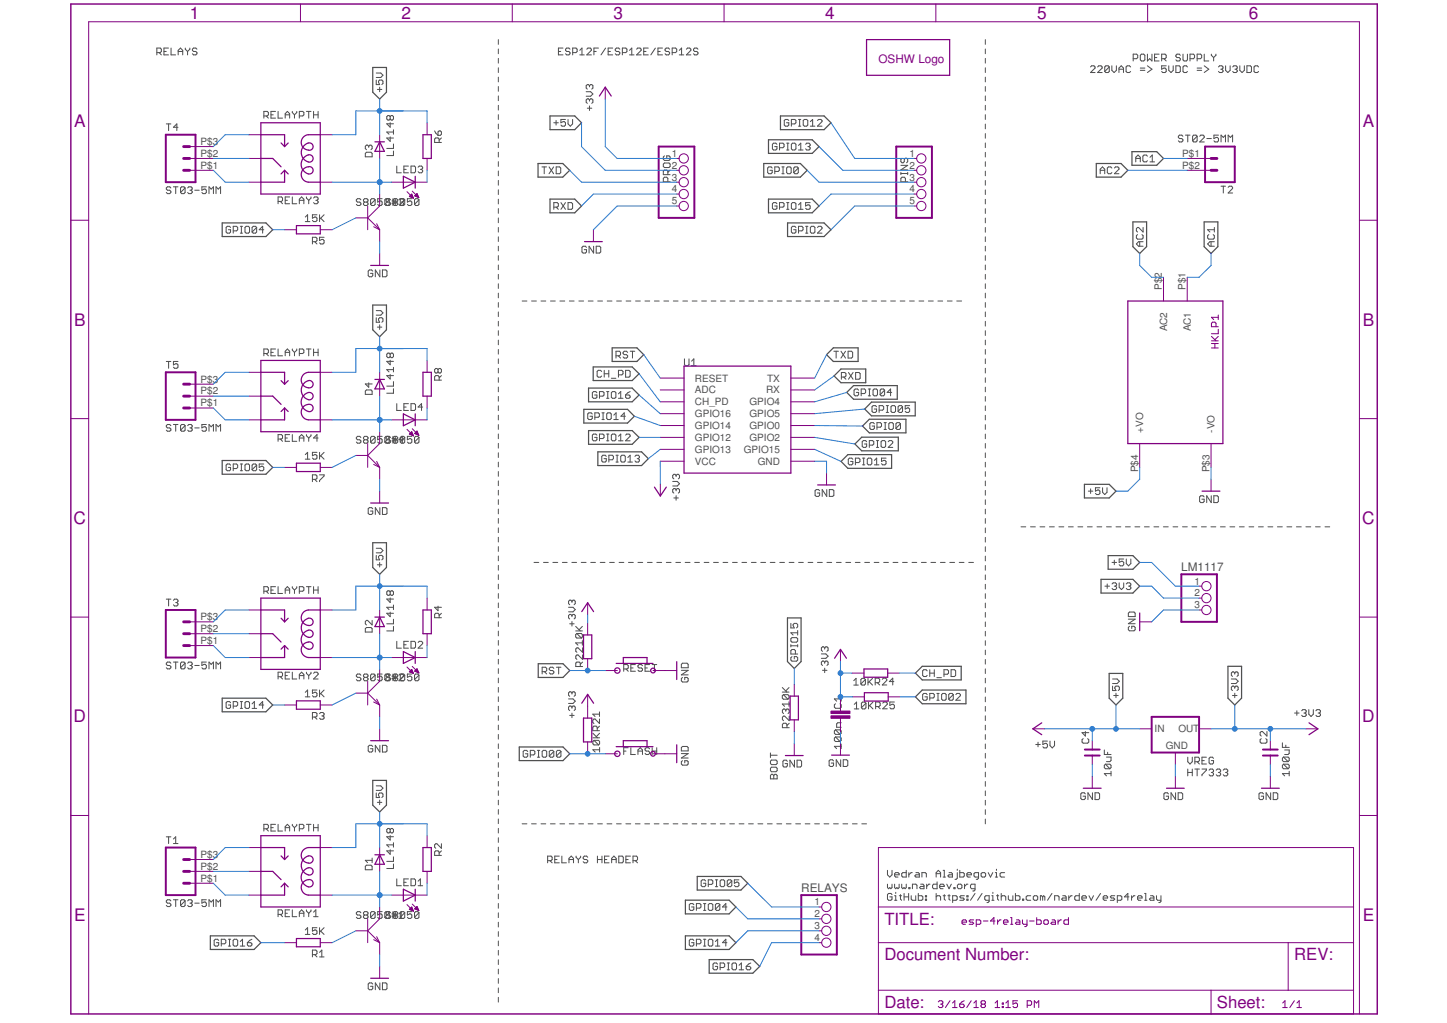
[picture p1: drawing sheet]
<svg xmlns="http://www.w3.org/2000/svg" width="297mm" height="210mm" viewBox="0 0 297 210" stroke-linecap="round" stroke-linejoin="round" font-family="sans-serif">
<defs><g id="words">
<g font-size="3.5" fill="#800080">
<text x="39" y="3.9">1</text>
<text x="82.4" y="3.9">2</text>
<text x="125.9" y="3.9">3</text>
<text x="169.4" y="3.9">4</text>
<text x="212.9" y="3.9">5</text>
<text x="256.4" y="3.9">6</text>
<text x="15.2" y="26.1">A</text>
<text x="279.7" y="26.1">A</text>
<text x="15.2" y="66.8">B</text>
<text x="279.7" y="66.8">B</text>
<text x="15.1" y="107.5">C</text>
<text x="279.6" y="107.5">C</text>
<text x="15.1" y="148.2">D</text>
<text x="279.6" y="148.2">D</text>
<text x="15.2" y="188.9">E</text>
<text x="279.7" y="188.9">E</text>
</g>
<g font-size="3.4" fill="#800080">
<text x="181.5" y="189.8">TITLE:</text>
<text x="181.5" y="197.1">Document Number:</text>
<text x="265.7" y="197.1">REV:</text>
<text x="181.5" y="206.8">Date:</text>
<text x="249.8" y="206.8">Sheet:</text>
</g>
<text font-size="2.4" fill="#800080" x="180.3" y="13">OSHW Logo</text>
<g font-size="2.4" fill="#505050">
<text x="242.5" y="117.2">LM1117</text>
<text x="164.5" y="183.1">RELAYS</text>
</g>
<g font-size="2.1" fill="#505050">
<text x="41.2" y="29.7">P$3</text>
<text x="41.2" y="34.6">P$1</text>
<text x="41.2" y="32.2">P$2</text>
<text x="137.9" y="32.2">1</text>
<text x="137.9" y="34.6">2</text>
<text x="186.7" y="32.2">1</text>
<text x="186.7" y="34.6">2</text>
<text x="242.7" y="32.2">P$1</text>
<text x="242.7" y="34.6">P$2</text>
<text x="137.9" y="37">3</text>
<text x="137.9" y="39.5">4</text>
<text x="137.9" y="41.9">5</text>
<text x="186.7" y="37">3</text>
<text x="186.7" y="39.5">4</text>
<text x="186.7" y="41.9">5</text>
<text x="238.5" y="59.5" transform="rotate(-90 238.5 59.5)">P$2</text>
<text x="243.4" y="59.5" transform="rotate(-90 243.4 59.5)">P$1</text>
<text x="239.6" y="68" transform="rotate(-90 239.6 68)">AC2</text>
<text x="244.4" y="68" transform="rotate(-90 244.4 68)">AC1</text>
<text x="41.2" y="83.4">P$1</text>
<text x="41.2" y="80.9">P$2</text>
<text x="41.2" y="78.5">P$3</text>
<text x="142.7" y="78.3">RESET</text>
<text x="142.7" y="80.7">ADC</text>
<text x="142.7" y="83.2">CH_PD</text>
<text x="153.8" y="83.2">GPIO4</text>
<text x="157.3" y="80.7">RX</text>
<text x="157.5" y="78.3">TX</text>
<text x="142.7" y="85.6">GPIO16</text>
<text x="142.7" y="88">GPIO14</text>
<text x="153.8" y="88">GPIO0</text>
<text x="153.8" y="85.6">GPIO5</text>
<text x="234.7" y="88.8" transform="rotate(-90 234.7 88.8)">+VO</text>
<text x="249.3" y="88.8" transform="rotate(-90 249.3 88.8)">-VO</text>
<text x="142.7" y="90.5">GPIO12</text>
<text x="142.7" y="92.9">GPIO13</text>
<text x="142.7" y="95.4">VCC</text>
<text x="152.7" y="92.9">GPIO15</text>
<text x="153.8" y="90.5">GPIO2</text>
<text x="155.6" y="95.4">GND</text>
<text x="233.6" y="96.9" transform="rotate(-90 233.6 96.9)">P$4</text>
<text x="248.3" y="96.9" transform="rotate(-90 248.3 96.9)">P$3</text>
<text x="245.2" y="119.9">1</text>
<text x="245.2" y="122.4">2</text>
<text x="245.2" y="124.8">3</text>
<text x="41.2" y="129.7">P$2</text>
<text x="41.2" y="127.3">P$3</text>
<text x="41.2" y="132.1">P$1</text>
<text x="237" y="150.1">IN</text>
<text x="239.3" y="153.7">GND</text>
<text x="241.9" y="150.1">OUT</text>
<text x="41.2" y="178.4">P$2</text>
<text x="41.2" y="176">P$3</text>
<text x="41.2" y="180.9">P$1</text>
<text x="167.2" y="185.8">1</text>
<text x="167.2" y="188.2">2</text>
<text x="167.2" y="190.6">3</text>
<text x="167.2" y="193.1">4</text>
</g>
</g></defs>
<g fill="none" stroke="#505050" stroke-width=".21">
<path d="M32.2 10.8h.7l.2-.2v-.5l-.2-.2h-.7v1.4M32.7 10.8l.4 .5M33.7 10.6h.4M34.6 9.9h-.9v1.4h.9M35.1 9.9v1.4h.9M36.6 10.6h.9M36.6 11.3v-1l.4-.4 .5 .4v1M38 9.9v.2l.5 .5M38.5 10.6v.7M39 9.9v.2l-.5 .5M40.4 10.1l-.2-.2h-.5l-.2 .2v.2l.2 .3h.5l.2 .2v.2l-.2 .3h-.5l-.2-.3M77.2 16.4v1h.7l-.2-.5v-.2l.2-.3h.5l.2 .3v.4l-.2 .3"/>
<path d="M77.2 15h1l.4 .4-.4 .5h-1M77.5 18.4h.9M77.9 17.9v.9M102.3 8.1v1M102.3 10.1v.9M102.3 12v1M102.3 13.9v1M102.3 15.8v1M102.3 17.8v.9M102.3 19.7v1M114.6 10.6h.5M115.6 9.9h-1v1.4h1"/>
<path d="M117 10.1l-.2-.2h-.5l-.2 .2v.2l.2 .3h.5l.2 .2v.2l-.2 .3h-.5l-.2-.3M117.6 10.8h.6l.3-.2v-.5l-.3-.2h-.6v1.4M119 11.3h.9M119 10.3l.5-.4v1.4M120.3 18.8h.9l.5 .5-.5 .4h-.9M120.5 10.1l.2-.2h.5l.2 .2v.2l-.9 1h.9M121 17.6l.2-.2h.3l.2 .2v.5l-.2 .2M121 17.6v.2M121 17.6l-.2-.2h-.2l-.3 .2v.5l.3 .2M121.9 10.6h.5M122.9 9.9h-1v1.4M124.3 9.9l-.9 1.4"/>
<path d="M124.8 10.6h.5M125.8 9.9h-1v1.4h1M127.2 10.1l-.2-.2h-.5l-.2 .2v.2l.2 .3h.5l.2 .2v.2l-.2 .3h-.5l-.2-.3M127.8 10.8h.7l.2-.2v-.5l-.2-.2h-.7v1.4M129.2 11.3h1M129.2 10.3l.5-.4v1.4M130.7 10.1l.2-.2h.5l.2 .2v.2l-.9 1h.9M132.1 10.6h.5M133.1 9.9h-1v1.4h1M134.5 9.9l-.9 1.4M135.1 10.6h.4M136 9.9h-.9v1.4h.9"/>
<path d="M137.5 10.1l-.3-.2h-.4l-.3 .2v.2l.3 .3h.4l.3 .2v.2l-.3 .3h-.4l-.3-.3M138 10.8h.7l.2-.2v-.5l-.2-.2h-.7v1.4M139.4 11.3h1M139.4 10.3l.5-.4v1.4M140.9 10.1l.2-.2h.5l.2 .2v.2l-.9 1h.9M143.3 10.1l-.3-.2h-.4l-.2 .2v.2l.2 .3h.4l.3 .2v.2l-.3 .3h-.4l-.2-.3M202.3 8.1v1M202.3 10.1v.9M202.3 12v1M202.3 13.9v1M202.3 15.8v1M202.3 17.8v.9"/>
<path d="M202.3 19.7v1M223.9 13.7l.2-.2h.5l.2 .2v.3l-.9 .9h.9M225.3 13.7l.3-.2h.4l.3 .2v.3l-1 .9h1M227.7 13.7v1l-.2 .2h-.5l-.2-.2M227.7 13.7l-.2-.2h-.5l-.2 .2v1M227.7 13.7l-.9 1M228.2 13.5v.9l.5 .5 .5-.5v-.9M229.7 14.9v-.9l.5-.5 .4 .5v.9M229.7 14.2h.9M232.1 13.7l-.2-.2h-.5l-.2 .2v1l.2 .2h.5l.2-.2M232.6 12h.7l.3-.2v-.5l-.3-.2h-.7v1.4M234.1 11.3l.2-.2h.5l.2 .2v1l-.2 .2h-.5l-.2-.2z"/>
<path d="M234.1 14.4h.9M234.1 14h.9M235.5 11.1v1.4l.5-.5 .5 .5v-1.4M235.5 13.5l1 .7-1 .7M237 11.8h.5M237.9 11.1h-.9v1.4h.9M238.5 12h.7l.2-.2v-.5l-.2-.2h-.7v1.4M238.9 12l.5 .5M239.4 13.5h-.9v.7l.7-.2 .2 .2v.5l-.2 .2h-.5l-.2-.2M239.9 13.5v.9l.5 .5 .4-.5v-.9M241.4 13.5h.7l.2 .2v1l-.2 .2h-.7zM242.3 11.3l-.2-.2h-.5l-.2 .2v.3l.2 .2h.5l.2 .2v.3l-.2 .2h-.5l-.2-.2"/>
<path d="M242.8 11.1v1.2l.3 .2h.4l.3-.2v-1.2M243.8 13.7l-.3-.2h-.4l-.3 .2v1l.3 .2h.4l.3-.2M244.3 12h.7l.2-.2v-.5l-.2-.2h-.7v1.4M245.7 12h.7l.3-.2v-.5l-.3-.2h-.7v1.4M245.7 14.4h1M245.7 14h1M247.2 11.1v1.4h.9M247.2 13.5l.9 .7-.9 .7M248.7 11.1v.2l.4 .5M249.1 11.8v.7M249.6 11.1v.2l-.5 .5M250.1 13.7l.3-.2h.4l.3 .2v.3l-.3 .2"/>
<path d="M250.6 14.2h.2M250.8 14.2l.3 .2v.3l-.3 .2h-.4l-.3-.2M251.6 13.5v.9l.5 .5 .4-.5v-.9M253 13.7l.3-.2h.4l.3 .2v.3l-.3 .2M253.5 14.2h.2M253.7 14.2l.3 .2v.3l-.3 .2h-.4l-.3-.2M254.5 13.5v.9l.5 .5 .4-.5v-.9M256 13.5h.7l.2 .2v1l-.2 .2h-.7zM258.4 13.7l-.3-.2h-.4l-.3 .2v1l.3 .2h.4l.3-.2M34.1 25.4h1M34.6 25.4v1.4M35.1 38.6l-.3-.3h-.4l-.3 .3v.2l.3 .2h.4l.3 .3v.2l-.3 .2h-.4l-.3-.2"/>
<path d="M35.6 38.3h.9M36.1 38.3v1.4M36.5 26.1h-.9l.7-.7v1.4M38 38.6l-.2-.3h-.5l-.2 .3v.9M38 38.6v.9l-.2 .2h-.5l-.2-.2M38 38.6l-.9 .9M38.5 38.6l.3-.3h.4l.3 .3v.2l-.3 .2M39 39h.2M39.2 39l.3 .3v.2l-.3 .2h-.4l-.3-.2M40 39h.9M42.4 38.3h-1v.7l.5-.2h.2l.3 .2v.5l-.3 .2h-.4l-.3-.2M42.9 39.7v-1.4l.4 .5 .5-.5v1.4"/>
<path d="M44.3 39.7v-1.4l.5 .5 .5-.5v1.4M54.2 23.8h.7l.2-.2v-.5l-.2-.2h-.7v1.3M54.6 23.8l.5 .4M55.6 23.6h.5M56.6 22.9h-1v1.3h1M57.1 22.9v1.3h.9M58.5 24.2v-.9l.5-.4 .5 .4v.9M58.5 23.6h1M60 22.9v.2l.5 .5M60.5 23.6v.6M60.9 22.9v.2l-.4 .5M61.4 23.8h.7l.3-.2v-.5l-.3-.2h-.7v1.3"/>
<path d="M62.9 22.9h.9M63.4 22.9v1.3M64.4 22.9v1.3M64.4 23.6h.9M65.3 22.9v1.3M75 31.5l.2-.3h1l.2 .3v.7h-1.4zM75.7 30l.2-.2h.3l.2 .2v.5l-.2 .2M75.7 30l-.2-.2h-.3l-.2 .2v.5l.2 .2M75.7 30v.2M80.1 23.9l.2-.2h.2l.3 .2v.5l-.3 .2h-.2l-.2-.2M80.1 23.9v.5M80.1 25.2v.9l-.7-.7h1.4"/>
<path d="M80.1 28.1v.9l-.7-.7h1.4M80.1 23.9l-.2-.2h-.3l-.2 .2v.5l.2 .2h.3l.2-.2M80.8 26.6v.9M80.8 29.5v1h-1.4M80.8 31v.9h-1.4M80.8 27.1h-1.4l.5 .4M81.4 34.1v1.4h1M82.9 34.8h.5M83.8 34.1h-.9v1.4h.9M84.4 34.1h.7l.2 .2v.9l-.2 .3h-.7zM85.8 34.3l.3-.2h.4l.3 .2-.3 .5M86.3 34.8h.2"/>
<path d="M86.5 34.8l.3 .2v.2l-.3 .3h-.4l-.3-.3M89.2 26.9l.7 .9M89.9 27.1l.2-.2 .5 .2v.4l-.2 .3h-.5zM90.1 29.2v-.7l-.2-.2h-.4l-.3 .2v.7h1.4M90.6 28.3l-.5 .5M102.3 21.6v1M102.3 23.5v1M102.3 25.5v.9M102.3 27.4v1M102.3 29.3v1M102.3 31.2v1M102.3 33.2v.9"/>
<path d="M102.3 35.1v1M102.3 37v1M102.3 38.9v1M111.3 34.2h.9M111.7 34.2v1.4M112.7 34.2l.9 1.4M113.6 34.2l-.9 1.4M113.7 25.2h.9M114.2 24.7v1M114.2 34.2h.7l.2 .3v.9l-.2 .2h-.7zM116.1 24.5h-1v.7l.7-.2 .3 .2v.5l-.3 .2h-.4l-.3-.2M116.6 24.5v.9l.5 .5 .4-.5v-.9"/>
<path d="M120.6 22.2h.9M121 20.5l.2-.2h.3l.2 .2v.5l-.2 .2M121 20.5v.2M121 21.7v1M121 20.5l-.2-.2h-.2l-.3 .2v.5l.3 .2M136.4 32l-.2 .2v.5l.2 .2h.9l.3-.2v-.5l-.3-.2h-.4v.4M136.4 33.4h.9l.3 .3v.4l-.3 .3h-.9l-.2-.3v-.4zM137.1 37.3v-.7l-.2-.2h-.5l-.2 .2v.7h1.4M137.1 35.8v-.7l-.2-.2h-.5l-.2 .2v.7h1.4M137.6 34.9l-.5 .5M158.5 34.5l-.2-.3h-.5l-.2 .3v.9l.2 .2h.5l.2-.2v-.5h-.4M159 35.2h.7l.3-.3v-.4l-.3-.3h-.7v1.4"/>
<path d="M159.5 29.6l-.2-.2h-.5l-.2 .2v.9l.2 .3h.5l.2-.3v-.4h-.5M160 30.3h.7l.3-.2v-.5l-.3-.2h-.7v1.4M160.5 34.2h.5M160.5 35.6h.5M160.7 34.2v1.4M161.5 29.4h.4M161.5 30.8h.4M161.7 34.2h.5l.2 .3v.9l-.2 .2h-.5l-.2-.2v-.9zM161.7 29.4v1.4M161.9 24.7l-.2-.2h-.5l-.2 .2v1l.2 .2h.5l.2-.2v-.5h-.4M162.5 25.4h.7l.2-.2v-.5l-.2-.2h-.7v1.4M162.5 29.6l.2-.2h.5l.2 .2v.9l-.2 .3h-.5l-.2-.3z"/>
<path d="M163.9 34.5l-.3-.3h-.4l-.3 .3v.9M163.9 34.5v.9l-.3 .2h-.4l-.3-.2M163.9 34.5l-1 .9M163.9 29.8l.5-.4v1.4M163.9 24.5h.5M163.9 25.9h.5M163.9 30.8h.9M164.1 24.5v1.4M164.9 24.7l.2-.2h.5l.2 .2v1l-.2 .2h-.5l-.2-.2zM165.4 29.6l.2-.2h.5l.2 .2v.2l-.2 .3M165.8 30.1h.3M166.1 30.1l.2 .2v.2l-.2 .3h-.5l-.2-.3"/>
<path d="M166.3 25.9h1M166.3 25l.5-.5v1.4M167.8 24.7l.2-.2h.5l.2 .2v.3l-.9 .9h.9M184.9 35.4v.4M184.9 35.6h1.4M184.9 33.9h1.4l-1.4 1h1.4M185.2 32.5l-.3 .2v.5l.3 .2h.2l.2-.2v-.5l.3-.2h.2l.2 .2v.5l-.2 .2M185.9 37.3v-.7l-.3-.2h-.4l-.3 .2v.7h1.4M186.3 35.4v.4M202.3 21.6v1M202.3 23.5v1M202.3 25.5v.9"/>
<path d="M202.3 27.4v1M202.3 29.3v1M202.3 31.3v.9M202.3 33.2v.9M202.3 35.1v1M202.3 37v1M202.3 39v.9M225.8 35.6v-.9l.5-.5 .5 .5v.9M225.8 34.9h1M228.2 34.5l-.2-.3h-.5l-.2 .3v.9l.2 .2h.5l.2-.2M228.8 34.5l.2-.3h.5l.2 .3v.2l-.9 .9h.9M233.2 33.2v-.9l.4-.5 .5 .5v.9"/>
<path d="M233.2 32.5h.9M235.5 32l-.2-.2h-.5l-.2 .2v1l.2 .2h.5l.2-.2M236.1 32.3l.4-.5v1.4M236.1 33.2h.9M242.8 28l-.2-.3h-.5l-.2 .3v.2l.2 .2h.5l.2 .3v.2l-.2 .2h-.5l-.2-.2M243.4 27.7h.9M243.8 27.7v1.4M245.7 28v.9l-.2 .2h-.5l-.2-.2M245.7 28l-.2-.3h-.5l-.2 .3v.9M245.7 28l-.9 .9M246.3 28l.2-.3h.5l.2 .3v.2l-.9 .9h.9M247.7 28.4h1"/>
<path d="M250.1 27.7h-.9v.7l.7-.2 .2 .2v.5l-.2 .2h-.5l-.2-.2M250.7 29.1v-1.4l.4 .5 .5-.5v1.4M250.7 38.2h.9M251.1 38.2v1.4M252.1 29.1v-1.4l.5 .5 .4-.5v1.4M252.1 38.4l.2-.2h.5l.2 .2v.3l-.9 .9h.9M47.3 46.7l-.2-.3h-.4l-.3 .3v.9l.3 .2h.4l.2-.2v-.5h-.4M47.9 47.4h.7l.2-.3v-.4l-.2-.3h-.7v1.4M49.3 46.4h.5M49.3 47.8h.5M49.6 46.4v1.4M50.5 46.4h.5l.2 .3v.9l-.2 .2h-.5l-.2-.2v-.9z"/>
<path d="M52.7 46.7l-.2-.3h-.5l-.2 .3v.9M52.7 46.7v.9l-.2 .2h-.5l-.2-.2M52.7 46.7l-.9 .9M54.1 47.1h-.9l.7-.7v1.4M57.1 41.3h.7l.2-.2v-.5l-.2-.2h-.7v1.4M57.6 41.3l.4 .5M58.5 41.1h.5M59.5 40.4h-1v1.4h1M60 40.4v1.4h.9M61.4 41.8v-.9l.5-.5 .5 .5v.9M61.4 41.1h1M62.7 44.5l.4-.4v1.4"/>
<path d="M62.7 45.5h.9M62.9 40.4v.2l.5 .5M63.4 41.1v.7M63.8 40.4v.2l-.4 .5M64.1 49.6h.7l.3-.2v-.5l-.3-.2h-.7v1.4M64.4 40.6l.2-.2h.5l.2 .2v.3l-.2 .2M64.6 49.6l.5 .5M64.8 41.1h.3M65.1 44.1h-1v.7l.7-.3 .3 .3v.4l-.3 .3h-.4l-.3-.3M65.1 41.1l.2 .2v.3l-.2 .2h-.5l-.2-.2M65.6 44.1v1.4M65.8 44.8l.7 .7"/>
<path d="M66.5 48.7h-.9v.7l.5-.3h.2l.2 .3v.4l-.2 .3h-.5l-.2-.3M66.5 44.1l-.9 .9M74.1 41l-.2-.2h-.5l-.2 .2v.2l.2 .3h.5l.2 .2v.2l-.2 .3h-.5l-.2-.3M74.8 41.5l-.2 .2v.2l.2 .3h.5l.2-.3v-.2l-.2-.2M74.8 41.5l-.2-.3v-.2l.2-.2h.5l.2 .2v.2l-.2 .3M74.8 41.5h.5M76.5 55.6l-.2-.2h-.5l-.2 .2v1l.2 .2h.5l.2-.2v-.5h-.4M77 41l-.2-.2h-.5l-.2 .2v.9M77 41v.9l-.2 .3h-.5l-.2-.3M77 41l-.9 .9M78 55.4v1.4l-1-1.4v1.4M78.4 40.8h-.9v.7l.5-.3h.2l.2 .3v.4l-.2 .3h-.4l-.3-.3"/>
<path d="M78.5 55.4h.7l.2 .2v1l-.2 .2h-.7zM79.2 41.9l.3 .3M79.5 40.8l-.3 .2v.2l.3 .3h.4l.3 .2v.2l-.3 .3h-.7l-.2-.3M79.7 40.8l.2 .2M79.9 41v.9l-.2 .3M79.9 41l-.9 .9M80.2 41l-.3-.2h-.7l-.2 .2v.9M80.5 41.2h.9M80.5 41.7h.9M80.7 40.8v1.4M80.9 41.5l-.2 .2v.2l.2 .3h.5l.2-.3v-.2l-.2-.2M80.9 41.5l-.2-.3v-.2l.2-.2h.5l.2 .2v.2l-.2 .3"/>
<path d="M80.9 41.5h.5M81.1 40.8v1.4M81.9 41l.2-.2h.8l.2 .2M82.2 41.9l.2 .3M82.4 41.5h.2M82.4 40.8l-.2 .2v.9M82.6 41.5l.2 .2v.2l-.2 .3M82.6 40.8l.2 .2v.2l-.2 .3M83.1 41v.9l-.2 .3h-.8l-.2-.3M83.1 41l-.9 .9M84.5 40.8h-.9v.7l.5-.3 .4 .3v.4l-.2 .3h-.4l-.3-.3M86 41l-.2-.2h-.5l-.2 .2v.9"/>
<path d="M86 41v.9l-.2 .3h-.5l-.2-.3M86 41l-.9 .9M102.3 40.9v.9M102.3 42.8v1M102.3 44.7v1M102.3 46.7v.9M102.3 48.6v1M102.3 50.5v1M102.3 52.5v.9M102.3 54.4v.9M102.3 56.3v1M102.3 58.2v1"/>
<path d="M113.7 42.5h.7l.2-.2v-.5l-.2-.2h-.7v1.3M114.2 42.5l.4 .4M115.1 41.6l1 1.3M116.1 41.6l-1 1.3M116.6 41.6h.7l.2 .2v.9l-.2 .2h-.7zM120.4 50.8l-.2-.3h-.5l-.2 .3v.9l.2 .2h.5l.2-.2v-.5h-.5M121.9 50.5v1.4l-1-1.4v1.4M122.4 50.5h.7l.2 .3v.9l-.2 .2h-.7zM159.5 41.8l-.2-.2h-.5l-.2 .2v.9l.2 .2h.5l.2-.2v-.4h-.5M160 42.5h.7l.3-.2v-.5l-.3-.2h-.7v1.3M161.5 41.6h.4M161.5 42.9h.4"/>
<path d="M161.7 41.6v1.3M162.5 41.8l.2-.2h.5l.2 .2v.9l-.2 .2h-.5l-.2-.2zM163.4 46.7l-.2-.3h-.5l-.2 .3v.9l.2 .2h.5l.2-.2v-.5h-.5M163.9 47.4h.7l.2-.3v-.4l-.2-.3h-.7v1.4M163.9 42.9h.9M163.9 42l.5-.4v1.3M165.4 46.4h.4M165.4 47.8h.4M165.6 46.4v1.4M166.3 41.6h-.9v.7l.7-.3 .2 .3v.4l-.2 .2h-.5l-.2-.2M166.3 46.7l.3-.3h.4l.3 .3v.9l-.3 .2h-.4l-.3-.2zM167.8 46.7l.2-.3h.5l.2 .3v.2l-.9 .9h.9"/>
<path d="M202.3 40.9v.9M202.3 42.8v1M202.3 44.7v1M202.3 46.7v.9M202.3 48.6v1M202.3 50.5v1M202.3 52.5v.9M202.3 54.4v1M202.3 56.3v1M202.3 58.2v1M233.5 48.1l-.2 .3v.4l.2 .3h.9l.3-.3v-.4l-.3-.3M234 49.6v.9"/>
<path d="M234.7 49.6h-1l-.4 .5 .4 .4h1M234.7 46.7v.9l-1-.9-.4 .2v.5l.2 .2M248.1 48.1l-.2 .3v.4l.2 .3h.9l.3-.3v-.4l-.3-.3M248.6 49.6v.9M249.3 49.6h-.9l-.5 .5 .5 .4h.9M249.3 47.1h-1.4l.5 .5M249.3 46.7v.9M34.1 74.2h1M34.6 74.2v1.4M36.5 74.2h-.9v.7l.7-.3 .2 .3v.4l-.2 .3h-.5l-.2-.3M54.2 72.5h.7l.2-.2v-.5l-.2-.2h-.7v1.4M54.6 72.5l.5 .5"/>
<path d="M55.6 72.3h.5M56.6 71.6h-1v1.4h1M57.1 71.6v1.4h.9M58.5 73v-.9l.5-.5 .5 .5v.9M58.5 72.3h1M60 71.6v.2l.5 .5M60.5 72.3v.7M60.9 71.6v.2l-.4 .5M61.4 72.5h.7l.3-.2v-.5l-.3-.2h-.7v1.4M62.9 71.6h.9M63.4 71.6v1.4M64.4 71.6v1.4"/>
<path d="M64.4 72.3h.9M65.3 71.6v1.4M75.7 78.5v1l-.7-.7h1.4M77.2 65.2v.9h.7l-.2-.7 .2-.2h.5l.2 .2v.5l-.2 .2M77.2 63.7h1l.4 .5-.4 .5h-1M77.5 67.1h.9M77.9 66.7v.9M80.1 72.7l.2-.2h.2l.3 .2v.5l-.3 .2h-.2l-.2-.2M80.1 72.7v.5M80.1 73.9v.9l-.7-.7h1.4M80.1 76.8v1l-.7-.7h1.4M80.1 72.7l-.2-.2h-.3l-.2 .2v.5l.2 .2h.3l.2-.2"/>
<path d="M80.8 75.4v.9M80.8 78.3v.9h-1.4M80.8 79.8v.9h-1.4M80.8 75.8h-1.4l.5 .5M89.9 75.8l-.2-.2h-.2l-.3 .2v.5l.3 .2h.2l.2-.2M89.9 75.8l.2-.2h.3l.2 .2v.5l-.2 .2h-.3l-.2-.2M89.9 75.8v.5M90.1 78v-.7l-.2-.2h-.4l-.3 .2v.7h1.4M90.6 77.1l-.5 .4M102.3 60.2v.9M102.3 62.1v.9M102.3 64v1"/>
<path d="M102.3 65.9v1M102.3 67.9v.9M102.3 69.8v.9M102.3 71.7v1M102.3 73.6v1M102.3 75.6v.9M102.3 77.5v.9M102.3 79.4v1M107.2 61.8h1M109.1 61.8h1M111.1 61.8h.9M113 61.8h1"/>
<path d="M114.9 61.8h1M116.9 61.8h1M118.8 61.8h1M120.8 61.8h1M122.7 61.8h1M123.5 76.2l-.2-.2h-.5l-.2 .2v1l.2 .2h.5l.2-.2M124 76v1.4M124 76.7h1M124.7 61.8h.9M125 76v1.4M125.5 77.6h.9M126.4 73h.7l.3-.2v-.5l-.3-.2h-.7v1.4"/>
<path d="M126.6 61.8h1M126.9 73l.5 .5M127 76.9h.7l.2-.2v-.5l-.2-.2h-.7v1.4M128.4 76h.7l.2 .2v1l-.2 .2h-.7zM128.5 61.8h1M128.8 72.3l-.2-.2h-.5l-.2 .2v.2l.2 .3h.5l.2 .2v.2l-.2 .3h-.5l-.2-.3M129.4 72.1h.9M129.8 72.1v1.4M130.5 61.8h.9M132.4 61.8h1M134.3 61.8h1M136.3 61.8h1"/>
<path d="M138.2 61.8h1M140.2 61.8h.9M140.5 73.6v1.2l.2 .2h.5l.2-.2v-1.2M142 75h.9M142 74.1l.4-.5v1.4M142.1 61.8h1M144 61.8h1M146 61.8h1M147.9 61.8h1M149.9 61.8h.9M151.8 61.8h1M153.7 61.8h1"/>
<path d="M155.7 61.8h1M157.6 61.8h1M159.6 61.8h.9M161.5 61.8h1M163.4 61.8h1M165.4 61.8h.9M167.3 61.8h1M169.2 61.8h1M171.2 72.1h.9M171.2 61.8h1M171.6 72.1v1.4M172.6 72.1l1 1.4"/>
<path d="M172.7 77.4h.7l.3-.3v-.4l-.3-.3h-.7v1.4M173.1 61.8h1M173.2 77.4l.5 .4M173.6 72.1l-1 1.4M174.1 72.1h.7l.2 .2v.9l-.2 .3h-.7zM174.2 76.4l.9 1.4M175.1 61.8h1M175.1 76.4l-.9 1.4M175.6 76.4h.7l.3 .3v.9l-.3 .2h-.7zM177 61.8h1M178.2 79.8h.5M178.5 79.8v1.4"/>
<path d="M179 61.8h.9M179.5 79.8h.4l.2 .3v.9l-.2 .2h-.4l-.3-.2v-.9zM180.9 61.8h1M182.8 61.8h1M184.8 61.8h1M186.7 61.8h1M188.7 61.8h.9M190.6 61.8h1M192.5 61.8h1M194.5 61.8h1M196.4 61.8h1M202.3 60.2v.9"/>
<path d="M202.3 62.1v1M202.3 64v1M202.3 65.9v1M202.3 67.9v.9M202.3 69.8v1M202.3 71.7v1M202.3 73.6v1M202.3 75.6v.9M202.3 77.5v1M202.3 79.4v1M35.1 87.3l-.3-.2h-.4l-.3 .2v.3l.3 .2h.4l.3 .2v.3l-.3 .2h-.4l-.3-.2M35.6 87.1h.9"/>
<path d="M36.1 87.1v1.4M38 87.3l-.2-.2h-.5l-.2 .2v1M38 87.3v1l-.2 .2h-.5l-.2-.2M38 87.3l-.9 1M38.5 87.3l.3-.2h.4l.3 .2v.3l-.3 .2M39 87.8h.2M39.2 87.8l.3 .2v.3l-.3 .2h-.4l-.3-.2M40 87.8h.9M42.4 87.1h-1v.7l.7-.2 .3 .2v.5l-.3 .2h-.4l-.3-.2M42.9 88.5v-1.4l.4 .5 .5-.5v1.4M44.3 88.5v-1.4l.5 .5 .5-.5v1.4M47.3 95.4l-.2-.2h-.4l-.3 .2v1l.3 .2h.4l.2-.2v-.5h-.4"/>
<path d="M47.9 96.1h.7l.2-.2v-.5l-.2-.2h-.7v1.4M49.3 95.2h.5M49.3 96.6h.5M49.6 95.2v1.4M50.5 95.2h.5l.2 .2v1l-.2 .2h-.5l-.2-.2v-1zM52.7 95.4l-.2-.2h-.5l-.2 .2v1M52.7 95.4v1l-.2 .2h-.5l-.2-.2M52.7 95.4l-.9 1M54.1 95.2h-.9v.7l.7-.2 .2 .2v.5l-.2 .2h-.5l-.2-.2M57.1 90.1h.7l.2-.2v-.5l-.2-.2h-.7v1.4M57.6 90.1l.4 .5M58.5 89.9h.5"/>
<path d="M59.5 89.2h-1v1.4h1M60 89.2v1.4h.9M61.4 90.6v-1l.5-.4 .5 .4v1M61.4 89.9h1M62.7 93.3l.4-.5v1.4M62.7 94.2h.9M62.9 89.2v.2l.5 .5M63.4 89.9v.7M63.8 89.2v.2l-.4 .5M64.1 98.4h.7l.3-.3v-.4l-.3-.3h-.7v1.4M64.6 98.4l.5 .4M65.1 92.8h-1v.7l.7-.2 .3 .2v.5l-.3 .2h-.4l-.3-.2"/>
<path d="M65.3 89.9h-.9l.7-.7v1.4M65.6 92.8v1.4M65.6 97.4h.9v.3l-.9 .9v.2M65.8 93.5l.7 .7M66.5 92.8l-.9 .9M74.1 89.8l-.2-.3h-.5l-.2 .3v.2l.2 .2h.5l.2 .3v.2l-.2 .2h-.5l-.2-.2M74.8 90.2l-.2-.2v-.2l.2-.3h.5l.2 .3v.2l-.2 .2M74.8 90.2h.5M74.8 90.2l-.2 .3v.2l.2 .2h.5l.2-.2v-.2l-.2-.3M75 80.2l.2-.2h1l.2 .2v.7h-1.4zM77 89.8l-.2-.3h-.5l-.2 .3v.9M77 89.8v.9l-.2 .2h-.5l-.2-.2"/>
<path d="M77 89.8l-.9 .9M78.4 89.5h-.9v.7l.5-.2h.2l.2 .2v.5l-.2 .2h-.4l-.3-.2M79.2 90.7l.3 .2M79.5 89.5l-.3 .3v.2l.3 .2h.4l.3 .3v.2l-.3 .2h-.7l-.2-.2M79.7 89.5l.2 .3M79.9 89.8v.9l-.2 .2M79.9 89.8l-.9 .9M80.2 89.8l-.3-.3h-.7l-.2 .3v.9M80.5 90h.9M80.5 90.5h.9M80.7 89.5v1.4M80.9 90.2l-.2-.2v-.2l.2-.3h.5l.2 .3v.2l-.2 .2"/>
<path d="M80.9 90.2l-.2 .3v.2l.2 .2h.5l.2-.2v-.2l-.2-.3M80.9 90.2h.5M81.1 89.5v1.4M81.4 82.8v1.4h1M82.8 90.2h-.9l.7-.7v1.4M82.9 83.5h.5M83.1 89.8l-.2-.3h-.5l-.2 .3v.9M83.1 89.8v.9l-.2 .2h-.5l-.2-.2M83.1 89.8l-.9 .9M83.8 82.8h-.9v1.4h.9M84.4 82.8h.7l.2 .3v.9l-.2 .2h-.7zM84.5 89.5h-.9v.7l.5-.2 .4 .2v.5l-.2 .2h-.4l-.3-.2"/>
<path d="M86 89.8l-.2-.3h-.5l-.2 .3v.9M86 89.8v.9l-.2 .2h-.5l-.2-.2M86 89.8l-.9 .9M86.8 83.5h-1l.7-.7v1.4M102.3 81.3v1M102.3 83.3v.9M102.3 85.2v1M102.3 87.1v1M102.3 89v1M102.3 91v.9M102.3 92.9v1M102.3 94.8v1"/>
<path d="M102.3 96.8v.9M102.3 98.7v1M121.6 84.9l-.3-.2h-.4l-.3 .2v1l.3 .2h.4l.3-.2v-.5h-.5M122.1 85.6h.7l.2-.2v-.5l-.2-.2h-.7v1.4M122.5 89.3l-.2-.2h-.5l-.2 .2v.9l.2 .2h.5l.2-.2v-.5h-.4M122.5 80.6l-.2-.3h-.5l-.2 .3v.9l.2 .2h.5l.2-.2v-.5h-.4M123.1 81.3h.7l.2-.3v-.4l-.2-.3h-.7v1.4M123.1 90h.7l.2-.3v-.4l-.2-.2h-.7v1.3M123.6 84.7h.4M123.6 86.1h.4M123.8 84.7v1.4M124.5 93.6l-.3-.2h-.4l-.3 .2v1l.3 .2h.4l.3-.2v-.5h-.5"/>
<path d="M124.5 90.4h.5M124.5 80.3h.5M124.5 81.7h.5M124.5 89.1h.5M124.5 84.9l.3-.2h.4l.3 .2v1l-.3 .2h-.4l-.3-.2zM124.8 80.3v1.4M124.8 89.1v1.3M125 94.3h.7l.2-.2v-.5l-.2-.2h-.7v1.4M125.5 80.6l.2-.3h.5l.2 .3v.9l-.2 .2h-.5l-.2-.2zM125.5 89.3l.2-.2h.5l.2 .2v.9l-.2 .2h-.5l-.2-.2zM126 85.2l.5-.5v1.4M126 86.1h.9"/>
<path d="M126.4 93.4h.5M126.4 94.8h.5M126.7 93.4v1.4M127 80.8l.4-.5v1.4M127 90.4h.9M127 81.7h.9M127 89.5l.4-.4v1.3M127.4 93.6l.3-.2h.4l.3 .2v1l-.3 .2h-.4l-.3-.2zM128.4 85.4h-.9l.6-.7v1.4M128.4 89.3l.3-.2h.4l.2 .2v.2l-.9 .9h.9M128.4 81h.7l.2 .3v.2l-.2 .2h-.4l-.3-.2zM128.9 93.9l.4-.5v1.4"/>
<path d="M128.9 94.8h.9M129.3 80.3l-.9 .7M130.3 93.6l.3-.2h.4l.3 .2-.3 .5M130.8 94.1h.2M131 94.1l.3 .2-.3 .5h-.4l-.3-.2M138.1 98.8h.9l.5 .5-.5 .4h-.9M138.8 97.6v.2M138.8 97.6l-.2-.3h-.3l-.2 .3v.4l.2 .3M138.8 97.6l.2-.3h.3l.2 .3v.4l-.2 .3M175.1 94.2l-.3-.2h-.4l-.3 .2v.9l.3 .3h.4l.3-.3v-.4h-.5M175.6 94.9h.7l.2-.2v-.5l-.2-.2h-.7v1.4M176.3 80.1l-.3-.3h-.4l-.3 .3v.9l.3 .2h.4l.3-.2v-.5h-.5"/>
<path d="M176.8 80.8h.7l.2-.3v-.4l-.2-.3h-.7v1.4M177.1 94h.4M177.1 95.4h.4M177.3 94v1.4M177.9 90.6l-.2-.2h-.5l-.2 .2v1l.2 .2h.5l.2-.2v-.5h-.4M178.2 81.2h.5M178.3 94h.4l.3 .2v.9l-.3 .3h-.4l-.3-.3v-.9zM178.5 91.3h.6l.3-.2v-.5l-.3-.2h-.6v1.4M179.5 87l-.2-.3h-.5l-.2 .3v.9l.2 .2h.5l.2-.2v-.5h-.5M179.5 95.4h.9M179.5 94.5l.5-.5v1.4M179.9 90.4h.5"/>
<path d="M179.9 91.8h.5M179.9 83.5l-.2-.3h-.5l-.2 .3v.9l.2 .2h.5l.2-.2v-.5h-.4M180 87.7h.7l.3-.3v-.4l-.3-.3h-.7v1.4M180.1 90.4v1.4M180.5 84.2h.7l.2-.3v-.4l-.2-.3h-.7v1.4M180.9 90.6l.2-.2h.5l.2 .2v1l-.2 .2h-.5l-.2-.2zM181.5 86.7h.4M181.5 88.1h.4M181.6 80.1v.9l-.2 .2h-.5l-.2-.2M181.6 80.1l-.2-.3h-.5l-.2 .3v.9M181.6 80.1l-.9 .9M181.7 86.7v1.4"/>
<path d="M181.9 94h-.9v.7l.4-.2 .5 .2v.4l-.2 .3h-.5l-.2-.3M181.9 83.2h.5M181.9 84.6h.5M182.2 83.2v1.4M182.3 90.6l.3-.2h.4l.3 .2v.3l-1 .9h1M182.5 87l.2-.3h.5l.2 .3v.9l-.2 .2h-.5l-.2-.2zM183 80.5h-.9l.7-.7v1.4M183.1 83.2h.5l.2 .3v.9l-.2 .2h-.5l-.2-.2v-.9zM184.8 87v.9l-.2 .2h-.5l-.2-.2M184.8 87l-.2-.3h-.5l-.2 .3v.9M184.8 87l-.9 .9M185.3 83.5v.9l-.2 .2h-.5l-.2-.2"/>
<path d="M185.3 83.5l-.2-.3h-.5l-.2 .3v.9M185.3 83.5l-.9 .9M186.7 83.2h-.9v.7l.5-.2 .4 .2v.5l-.2 .2h-.4l-.3-.2M202.3 81.4v.9M202.3 83.3v.9M202.3 85.2v1M202.3 87.1v1M202.3 89.1v.9M202.3 91v.9M202.3 92.9v1M202.3 94.8v1M202.3 96.8v.9"/>
<path d="M202.3 98.7v1M76.5 104.4l-.2-.2h-.5l-.2 .2v.9l.2 .3h.5l.2-.3v-.4h-.4M77.2 114v.9h.7l-.2-.5v-.2l.2-.2h.5l.2 .2v.5l-.2 .2M77.2 112.5h1l.4 .5-.4 .4h-1M77.5 115.9h.9M77.9 115.4v.9M78 104.2v1.4l-1-1.4v1.4M78.5 104.2h.7l.2 .2v.9l-.2 .3h-.7zM102.3 100.6v1M102.3 102.5v1M102.3 104.5v.9M102.3 106.4v1"/>
<path d="M102.3 108.3v1M102.3 110.2v1M102.3 112.2v.9M102.3 114.1v1M102.3 116v1M102.3 117.9v1M102.3 119.9v.9M109.6 115.4h1M111.6 115.4h.9M113.5 115.4h1M115.4 115.4h1M117.4 115.4h1"/>
<path d="M119.3 115.4h1M121.3 115.4h.9M123.2 115.4h1M125.1 115.4h1M127.1 115.4h1M129 115.4h1M131 115.4h.9M132.9 115.4h1M134.8 115.4h1M136.8 115.4h1M138.3 102.2h1M138.7 115.4h1"/>
<path d="M138.8 100.5v.2M138.8 101.7v.9M138.8 100.5l-.2-.3h-.3l-.2 .3v.4l.2 .3M138.8 100.5l.2-.3h.3l.2 .3v.4l-.2 .3M140.7 115.4h.9M142.6 115.4h1M144.5 115.4h1M146.5 115.4h1M148.4 115.4h1M150.4 115.4h.9M152.3 115.4h1M154.2 115.4h1"/>
<path d="M156.2 115.4h1M158.1 115.4h1M160.1 115.4h.9M162 115.4h1M163.9 115.4h1M165.9 115.4h1M167.8 115.4h1M168.3 100.7l-.3-.2h-.4l-.3 .2v.9l.3 .3h.4l.3-.3v-.4h-.5M169.7 100.5v1.4l-.9-1.4v1.4M169.8 115.4h.9M170.2 100.5h.7l.3 .2v.9l-.3 .3h-.7zM171.7 115.4h1"/>
<path d="M173.6 115.4h1M175.6 115.4h1M177.5 115.4h1M179.5 115.4h.9M181.4 115.4h1M183.3 115.4h1M185.3 115.4h.9M187.2 115.4h1M189.1 115.4h1M191.1 115.4h1M193 115.4h1M195 115.4h1"/>
<path d="M196.9 115.4h1M198.9 115.4h.9M202.3 100.6v1M202.3 102.6v.9M202.3 104.5v1M202.3 106.4v1M202.3 108.3v1M202.3 110.3v.9M202.3 112.2v1M202.3 114.1v1M202.3 116v1M202.3 118v.9"/>
<path d="M202.3 119.9v1M209.6 108.1h1M211.5 108.1h1M213.5 108.1h1M215.4 108.1h1M217.4 108.1h1M219.3 108.1h1M221.3 108.1h1M223.2 108.1h1M223.4 100.8h.9M223.9 100.3v.9M225.2 108.1h1"/>
<path d="M225.8 100.1h-.9v.7l.4-.3h.3l.2 .3v.4l-.2 .3h-.5l-.2-.3M226.3 100.1v.9l.5 .5 .4-.5v-.9M227.1 108.1h1M227.3 119.8v.9M228.3 119.8l.2-.2h.5l.2 .2-.2 .5M228.3 115.4h.9M228.7 114.9v1M229.1 108.1h1M229.7 119.6v.9l.5 .5 .5-.5v-.9M230.7 114.7h-1v.7l.5-.2h.2l.3 .2v.5l-.3 .2h-.4l-.3-.2M231 108.1h1M231.2 114.7v.9l.5 .5 .4-.5v-.9"/>
<path d="M231.2 119.8l.2-.2h.5l.2 .2-.2 .5M233 108.1h1M234.9 108.1h1M236.9 108.1h1M238.8 108.1h1M240.8 108.1h1M242.7 108.1h1M244.7 108.1h1M246.6 108.1h1M247.2 102l-.2-.3h-.5l-.2 .3v.9l.2 .2h.5l.2-.2v-.5h-.5M248.6 108.1h1M248.6 101.7v1.4l-.9-1.4v1.4"/>
<path d="M249.2 101.7h.7l.2 .3v.9l-.2 .2h-.7zM250.5 108.1h1M252.5 108.1h1M254.4 108.1h1M256.4 108.1h1M258.3 108.1h1M260.3 108.1h1M262.2 108.1h1M264.2 108.1h1M266.1 108.1h1M268.1 108.1h1M270 108.1h1"/>
<path d="M272 108.1h1M34.1 122.9h1M34.6 122.9v1.4M35.1 136.1l-.3-.3h-.4l-.3 .3v.2l.3 .2h.4l.3 .3v.2l-.3 .2h-.4l-.3-.2M35.6 123.2l.2-.3h.5l.2 .3v.2l-.2 .2M35.6 135.8h.9M36.1 135.8v1.4M36.1 123.6h.2M36.3 123.6l.2 .3v.2l-.2 .2h-.5l-.2-.2M38 136.1l-.2-.3h-.5l-.2 .3v.9M38 136.1v.9l-.2 .2h-.5l-.2-.2M38 136.1l-.9 .9"/>
<path d="M38.5 136.1l.3-.3h.4l.3 .3v.2l-.3 .2M39 136.5h.2M39.2 136.5l.3 .3v.2l-.3 .2h-.4l-.3-.2M40 136.5h.9M42.4 135.8h-1v.7l.5-.2h.2l.3 .2v.5l-.3 .2h-.4l-.3-.2M42.9 137.2v-1.4l.4 .5 .5-.5v1.4M44.3 137.2v-1.4l.5 .5 .5-.5v1.4M54.2 121.3h.7l.2-.2v-.5l-.2-.2h-.7v1.4M54.6 121.3l.5 .5M55.6 121.1h.5M56.6 120.4h-1v1.4h1M57.1 120.4v1.4h.9"/>
<path d="M57.1 138.9h.7l.2-.3v-.4l-.2-.3h-.7v1.4M57.6 138.9l.4 .4M58.5 121.8v-1l.5-.4 .5 .4v1M58.5 121.1h1M58.5 138.6h.5M59.5 137.9h-1v1.4h1M60 120.4v.2l.5 .5M60 137.9v1.4h.9M60.5 121.1v.7M60.9 120.4v.2l-.4 .5M61.4 121.3h.7l.3-.2v-.5l-.3-.2h-.7v1.4M61.4 139.3v-.9l.5-.5 .5 .5v.9"/>
<path d="M61.4 138.6h1M62.9 120.4h.9M62.9 137.9v.3l.5 .4M63.4 120.4v1.4M63.4 138.6v.7M63.8 137.9v.3l-.4 .4M64.4 120.4v1.4M64.4 138.2l.2-.3h.5l.2 .3v.2l-.9 .9h.9M64.4 121.1h.9M65.3 120.4v1.4M74.1 138.5l-.2-.2h-.5l-.2 .2 .2 .5h.5l.2 .2v.2l-.2 .3h-.5l-.2-.3M74.8 139l-.2-.3 .2-.4h.5l.2 .2-.2 .5"/>
<path d="M74.8 139h.5M74.8 139l-.2 .2v.2l.2 .3h.5l.2-.3v-.2l-.2-.2M75 129l.2-.2h1l.2 .2v.7h-1.4zM76.4 127.3v.9l-.9-.9h-.3l-.2 .2v.5l.2 .2M77 138.5l-.2-.2h-.5l-.2 .2v.9M77 138.5v.9l-.2 .3h-.5l-.2-.3M77 138.5l-.9 .9M78.4 138.3h-.9v.7l.5-.3h.2l.2 .3v.4l-.2 .3h-.4l-.3-.3M79.2 139.4l.3 .3M79.5 138.3l-.3 .4 .3 .3h.4l.3 .2v.2l-.3 .3h-.7l-.2-.3M79.7 138.3l.2 .2M79.9 138.5v.9l-.2 .3"/>
<path d="M79.9 138.5l-.9 .9M80.1 121.5l.2-.3h.2l.3 .3v.4l-.3 .3h-.2l-.2-.3M80.1 121.5v.4M80.1 122.7v.9l-.7-.7h1.4M80.1 125.6v.9l-.7-.7h1.4M80.1 121.5l-.2-.3h-.3l-.2 .3v.4l.2 .3h.3l.2-.3M80.2 138.5l-.3-.2h-.7l-.2 .2v.9M80.5 138.7h.9M80.5 139.2h.9M80.7 138.3v1.4M80.8 124.1v1M80.8 127.1v.9h-1.4"/>
<path d="M80.8 128.5v1h-1.4M80.8 124.6h-1.4l.5 .5M80.9 139l-.2-.3 .2-.4h.5l.2 .2-.2 .5M80.9 139l-.2 .2v.2l.2 .3h.5l.2-.3v-.2l-.2-.2M80.9 139h.5M81.1 138.3v1.4M81.4 131.6v1.4h1M81.9 139.7l1.2-1.2v.9l-.2 .3zM81.9 138.5l.2-.2h.8l.2 .2M82.4 138.3l-.2 .2v.9l.2 .3M82.6 138.3l.2 .4M82.9 132.3h.5"/>
<path d="M83.8 131.6h-.9v1.4h.9M84.4 131.6h.7l.2 .2v1l-.2 .2h-.7zM84.5 138.3h-.9v.7l.5-.3 .4 .3v.4l-.2 .3h-.4l-.3-.3M85.8 131.8l.3-.2h.4l.3 .2v.3l-1 .9h1M86 138.5l-.2-.2h-.5l-.2 .2v.9M86 138.5v.9l-.2 .3h-.5l-.2-.3M86 138.5l-.9 .9M89.9 124.4v.9l-.7-.7h1.4M90.1 126.7v-.6l-.2-.3h-.4l-.3 .3v.6h1.4M90.6 125.8l-.5 .5M102.3 121.8v1M102.3 123.7v1"/>
<path d="M102.3 125.6v1M102.3 127.6v.9M102.3 129.5v1M102.3 131.4v1M102.3 133.3v1M102.3 135.3v.9M102.3 137.2v1M102.3 139.1v1M111.3 137.8h.7l.2-.2v-.5l-.2-.2h-.7v1.4M111.8 137.8l.4 .5M113.7 137.1l-.2-.2h-.5l-.2 .2v.3l.2 .2h.5l.2 .2v.2l-.2 .3h-.5l-.2-.3M114.2 136.9h.9"/>
<path d="M114.7 136.9v1.4M116.7 124.6h.9l.5 .5-.5 .4h-.9M116.9 128h1M117.4 123.4v.2M117.4 126.3v.2M117.4 127.5v1M117.4 126.3l-.2-.2h-.3l-.2 .2v.5l.2 .2M117.4 123.4l-.2-.3h-.3l-.2 .3v.4l.2 .3M117.4 126.3l.2-.2h.3l.2 .2v.5l-.2 .2M117.4 123.4l.2-.3h.3l.2 .3v.4l-.2 .3M118.2 129.5h1.3M118.2 128.5l.9 1"/>
<path d="M118.4 130h.9l.2 .2v.5l-.2 .2M118.4 130l-.2 .2v.5l.2 .2h.9M118.4 130l.9 .9M119.1 136.8v-.7l-.2-.3h-.5l-.2 .3v.7h1.4M119.5 131.9h-1.3l.4 .5M119.5 131.4v1M119.5 128.5l-.6 .7M119.6 134.4v.9l-.9-.9h-.3l-.2 .2v.5l.2 .2M119.6 132.9v.9l-.9-.9h-.3l-.2 .3v.4l.2 .2M119.6 135.8l-.5 .5M128 137.3h.7l.3-.2v-.5l-.3-.2h-.7v1.3M128.5 137.3l.5 .4"/>
<path d="M129.5 137.1h.5M130.4 136.4h-.9v1.3h.9M131.9 136.6l-.2-.2h-.5l-.2 .2v.2l.2 .3h.5l.2 .2v.2l-.2 .2h-.5l-.2-.2M132.4 137.1h.5M133.3 136.4h-.9v1.3h.9M133.9 136.4h.9M134.3 136.4v1.3M139.9 137.5h1.4l-1.4 1h1.4M140.1 136.1h.9l.3 .2v.7h-1.4v-.7zM140.1 139l-.2 .2v.5l.2 .2h.9l.3-.2v-.5l-.3-.2h-.4v.5M162.3 127.9v.9h.7l-.2-.4v-.3l.2-.2h.5l.2 .2v.5l-.2 .2M162.3 132.3v.4"/>
<path d="M162.3 132.5h1.4M162.6 134.7l-.3 .3v.4l.3 .3h.9l.2-.3v-.4l-.2-.3h-.5v.5M162.6 130.8h.9l.2 .3v.4l-.2 .3h-.9l-.3-.3v-.4zM163.3 134.2v-.7l-.3-.2h-.4l-.3 .2v.7h1.4M163.7 129.4v.9M163.7 132.3v.4M163.7 129.8h-1.4l.5 .5M168.6 134.2h.9l.5 .4-.5 .5h-.9M168.8 137.5h1M169.3 135.9l.2-.3h.3l.2 .3v.4l-.2 .2M169.3 132.9v.3M169.3 135.9v.2"/>
<path d="M169.3 137.1v.9M169.3 135.9l-.2-.3h-.3l-.2 .3v.4l.2 .2M169.3 132.9l-.2-.2h-.3l-.2 .2v.5l.2 .2M169.3 132.9l.2-.2h.3l.2 .2v.5l-.2 .2M175.3 139.7l.4-.5v1.4M177.7 139.4v.9l-.3 .3h-.4l-.3-.3M177.7 139.4l-.3-.2h-.4l-.3 .2v.9M177.7 139.4l-1 .9M178.2 139.2v1.4M178.4 139.9l.7 .7M179.1 139.2l-.9 .9M181.1 139.4l.2-.3h.5l.2 .3v.2l-.9 .9h.9"/>
<path d="M183.5 139.8h-.9l.7-.7v1.4M190.3 137.6l-.2-.2h-.5l-.2 .2v1l.2 .2h.5l.2-.2M190.9 137.4v1.4M190.9 138.1h.9M191.8 137.4v1.4M192.3 139h1M193.8 138.3h.7l.2-.2v-.5l-.2-.2h-.7v1.4M195.2 137.4h.7l.3 .2v1l-.3 .2h-.7zM202.3 121.8v1M202.3 123.7v1M202.3 125.7v.9M202.3 127.6v1"/>
<path d="M202.3 129.5v1M202.3 131.5v.9M202.3 133.4v.9M202.3 135.3v1M202.3 137.2v1M202.3 139.2v.9M226.8 120.3h1M228.4 139.3h.9l.5 .5-.5 .5h-.9M228.7 120.3h.3M229 120.3l.2 .2v.2l-.2 .3h-.5l-.2-.3M231.6 127h1.4l-1.4 1h1.4M231.7 120.3h.2"/>
<path d="M231.9 128.5l-.3 .2v.5l.3 .2h.9l.2-.2v-.5l-.2-.2h-.5v.5M231.9 125.6h.9l.2 .2v.7h-1.4v-.7zM231.9 120.3l.2 .2v.2l-.2 .3h-.5l-.2-.3M252.8 139.3h.9l.5 .5-.5 .5h-.9M253.5 138.1v.2M253.5 138.1l-.3-.2h-.2l-.2 .2v.5l.2 .2M253.5 138.1l.2-.2h.2l.3 .2v.5l-.3 .2M47.3 144.2l-.2-.2h-.4l-.3 .2v.9l.3 .3h.4l.2-.3v-.4h-.4M47.9 144.9h.7l.2-.2v-.5l-.2-.2h-.7v1.4M49.3 145.4h.5M49.3 144h.5M49.6 144v1.4"/>
<path d="M50.3 144.2l.2-.2h.5l.2 .2v.9l-.2 .3h-.5l-.2-.3zM51.8 145.4h.9M51.8 144.4l.4-.4v1.4M54.1 144.7h-.9l.7-.7v1.4M62.7 142l.4-.4v1.4M62.7 143h.9M64.1 147.1h.7l.3-.2v-.5l-.3-.2h-.7v1.4M64.6 147.1l.5 .5M65.1 141.6h-1v.7l.5-.3h.2l.3 .3v.4l-.3 .3h-.4l-.3-.3M65.6 141.6v1.4M65.6 146.4l.2-.2h.5l.2 .2v.3l-.2 .2M65.8 142.3l.7 .7"/>
<path d="M66.1 146.9h.2M66.3 146.9l.2 .2v.3l-.2 .2h-.5l-.2-.2M66.5 141.6l-.9 .9M76.5 153.2l-.2-.3h-.5l-.2 .3v.9l.2 .2h.5l.2-.2v-.5h-.4M78 152.9v1.4l-1-1.4v1.4M78.5 152.9h.7l.2 .3v.9l-.2 .2h-.7zM102.3 141.1v.9M102.3 143v1M102.3 144.9v1M102.3 146.9v.9M102.3 148.8v.9M102.3 150.7v1"/>
<path d="M102.3 152.6v1M102.3 154.6v.9M102.3 156.5v.9M102.3 158.4v1M108.3 154.2l-.2-.2h-.5l-.2 .2v.9l.2 .3h.5l.2-.3v-.4h-.4M108.9 154.9h.7l.2-.2v-.5l-.2-.2h-.7v1.4M110.3 155.4h.5M110.3 154h.5M110.6 154v1.4M111.3 154.2l.2-.2h.5l.2 .2v.9l-.2 .3h-.5l-.2-.3zM113.7 154.2v.9l-.2 .3h-.5l-.2-.3M113.7 154.2l-.2-.2h-.5l-.2 .2v.9"/>
<path d="M113.7 154.2l-.9 .9M115.1 154.2l-.2-.2h-.5l-.2 .2v.9M115.1 154.2v.9l-.2 .3h-.5l-.2-.3M115.1 154.2l-.9 .9M116.7 143.4h.9l.5 .5-.5 .4h-.9M116.9 146.8h1M117.4 142.2v.2M117.4 145.1v.2M117.4 146.3v1M117.4 142.2l-.2-.3h-.3l-.2 .3v.4l.2 .3M117.4 145.1l-.2-.2h-.3l-.2 .2v.5l.2 .2M117.4 142.2l.2-.3h.3l.2 .3v.4l-.2 .3"/>
<path d="M117.4 145.1l.2-.2h.3l.2 .2v.5l-.2 .2M121.7 151.4h1.4M121.7 150.5l.9 .9M121.9 151.9h1l.2 .2v.5l-.2 .2M121.9 151.9l-.2 .2v.5l.2 .2h1M121.9 151.9l1 .9M122.6 149.9v-.7l-.2-.2h-.5l-.2 .2v.7h1.4M123.1 146.1v.9M123.1 147.5v1l-.9-1h-.3l-.2 .3v.4l.2 .3M123.1 149l-.5 .5M123.1 146.5h-1.4l.5 .5M123.1 153.8h-1.4l.5 .5"/>
<path d="M123.1 153.4v.9M123.1 150.5l-.7 .7M128 154.1h.5M129 153.4h-1v1.4M129.5 153.4v1.4h.9M131 154.8v-.9l.4-.5 .5 .5v.9M131 154.1h.9M133.3 153.6l-.2-.2h-.4l-.3 .2v.3l.3 .2h.4l.2 .2v.3l-.2 .2h-.4l-.3-.2M133.9 154.1h.9M133.9 153.4v1.4M134.8 153.4v1.4M139.9 154.6h1.4l-1.4 .9h1.4"/>
<path d="M140.1 153.2h.9l.3 .2v.7h-1.4v-.7zM140.1 156.1l-.2 .2v.5l.2 .2h.9l.3-.2v-.5l-.3-.2h-.4v.4M158.2 154.5v.9M158.2 155h1.3M158.4 158.9h.2l.2 .2 .3-.2h.2l.2 .2v.7h-1.3v-.7zM158.4 156h.9l.2 .2v.5l-.2 .2h-.9l-.2-.2v-.5zM158.4 157.4h.9l.2 .2v.5l-.2 .2h-.9l-.2-.2v-.5zM158.8 159.1v.7M160.6 142h1.4M160.6 141.1l.9 .9M160.8 142.5h.9l.3 .3v.4l-.3 .3M160.8 142.5l-.2 .3v.4l.2 .3h.9"/>
<path d="M160.8 142.5l.9 1M161.3 145.7l-.2-.2h-.3l-.2 .2v.5l.2 .2M161.3 145.7l.2-.2h.3l.2 .2v.5l-.2 .2M161.3 145.7v.2M161.5 149.3v-.7l-.2-.2h-.5l-.2 .2v.7h1.4M161.6 156.2l-.2-.2h-.5l-.2 .2v.9l.2 .3h.5l.2-.3v-.4h-.4M162 144.5h-1.4l.5 .4M162 144v.9M162 141.1l-.7 .7M162 146.9v1l-.9-1h-.3l-.2 .3v.4l.2 .3M162 148.4l-.5 .5M163.1 156v1.4l-.9-1.4v1.4"/>
<path d="M163.6 156h.7l.2 .2v.9l-.2 .3h-.7zM171.1 156.1l-.2-.2h-.5l-.2 .2v.9l.2 .3h.5l.2-.3v-.4h-.5M171.5 144.4l-.2 .2v.5l.2 .2h.9l.3-.2v-.5l-.3-.2M171.5 149.8h.9l.3 .2v.5l-.3 .2M171.5 151.2h.9l.3 .2v.5l-.3 .2M171.5 151.2l-.2 .2v.5l.2 .2h.9M171.5 149.8l-.2 .2v.5l.2 .2h.9M171.5 151.2l.9 .9M171.5 149.8l.9 .9M172.6 155.9v1.4l-.9-1.4v1.4M172.7 153.1h-1.4l.4 .5M172.7 142.9v1"/>
<path d="M172.7 152.7v.9M172.7 148.3h-.7l-.3 .2v.7h1M172.7 143.4h-1.4l.4 .5M173.1 155.9h.7l.2 .2v.9l-.2 .3h-.7zM175.3 140.6h.9M175.4 144.5l.4-.4v1.4M175.4 145.5h.9M177.8 144.3v.9l-.3 .3h-.4l-.3-.3M177.8 144.3l-.3-.2h-.4l-.3 .2v.9M177.8 144.3l-1 .9M178.3 144.1v1.4M178.5 144.8l.7 .7"/>
<path d="M179.2 144.1l-.9 .9M179.7 140.1h.6l.3-.3v-.4l-.3-.3h-.6v1.4M179.7 145h.7l.3-.3v-.4l-.3-.3h-.7v1.4M180.1 140.1l.5 .4M180.2 145l.5 .4M181.2 144.3l.2-.3h.5l.2 .3v.2l-.9 .9h.9M183.6 144h-.9v.7l.4-.2h.3l.2 .2v.5l-.2 .2h-.5l-.2-.2M190.3 142.5l-.2-.2h-.5l-.2 .2v.9l.2 .3h.5l.2-.3v-.4h-.4M190.9 143.2h.7l.2-.2v-.5l-.2-.2h-.7v1.4M192.3 142.3h.5M192.3 143.7h.5M192.6 142.3v1.4"/>
<path d="M193.5 142.3h.5l.2 .2v.9l-.2 .3h-.5l-.2-.3v-.9zM195.7 142.5v.9l-.2 .3h-.5l-.2-.3M195.7 142.5l-.2-.2h-.5l-.2 .2v.9M195.7 142.5l-.9 .9M196.2 142.5l.2-.2h.5l.2 .2v.2l-.9 1h.9M202.3 141.1v1M202.3 143v1M202.3 144.9v1M202.3 146.9v.9M202.3 148.8v1M202.3 150.7v1M202.3 152.7v.9"/>
<path d="M202.3 154.6v1M202.3 156.5v1M202.3 158.4v1M212.6 152.8h1M213.1 152.3v.9M215 152.1h-.9v.7l.4-.3h.3l.2 .3v.4l-.2 .3h-.5l-.2-.3M215.5 152.1v.9l.5 .5 .5-.5v-.9M222.4 151.6l-.3 .2v.5l.3 .2h.9l.2-.2v-.5l-.2-.2M222.8 150.1v.9l-.7-.7h1.4M226.7 153.9v.9h1.4M226.9 156.8h.9l.3 .2v.5l-.3 .2M226.9 156.8l-.2 .2v.5l.2 .2h.9"/>
<path d="M226.9 156.8l.9 .9M227.1 155.3h1v.7l-.3 .3h-.7M227.4 154.3v.5M228.1 158.7h-1.4l.4 .5M228.1 158.3v.9M228.4 140.8v.9h.7l-.2-.5v-.2l.2-.2h.5l.2 .2v.5l-.2 .2M228.6 142.7h1M229.1 142.2v1M243.8 155.4v.9l.5 .5 .5-.5v-.9M243.8 157.8v1.4M243.8 158.5h1M244.8 157.8v1.4"/>
<path d="M245.3 156.3h.7l.2-.2v-.5l-.2-.2h-.7v1.4M245.3 157.8h.9M245.7 157.8v1.4M245.7 156.3l.5 .5M246.7 156.1h.5M246.7 157.8h.9v.2l-.9 1v.2M247.6 155.4h-.9v1.4h.9M248.2 158l.2-.2h.5l.2 .2v.3l-.2 .2M248.7 158.5h.2M248.9 158.5l.2 .2v.3l-.2 .2h-.5l-.2-.2M249.1 155.6l-.2-.2h-.5l-.2 .2v.9l.2 .3h.5l.2-.3v-.4h-.4M249.7 158l.2-.2h.4l.3 .2v.3l-.3 .2"/>
<path d="M250.1 158.5h.2M250.3 158.5l.3 .2v.3l-.3 .2h-.4l-.2-.2M251.1 158l.2-.2h.5l.2 .2v.3l-.2 .2M251.6 158.5h.2M251.8 158.5l.2 .2v.3l-.2 .2h-.5l-.2-.2M253 142.7h.9M253.5 141v.2M253.5 142.2v1M253.5 141l-.3-.2h-.2l-.2 .2v.5l.2 .2M253.5 141l.2-.2h.2l.3 .2v.5l-.3 .2M258.9 151.6l-.2 .2v.5l.2 .2h.9l.3-.2v-.5l-.3-.2M260.1 150.1v.9l-1-.9h-.2l-.2 .2v.5l.2 .2"/>
<path d="M263.2 152.4v1h1.4M263.5 156.8l-.3 .2v.5l.3 .2h.9M263.5 156.8h.9l.2 .2v.5l-.2 .2M263.5 155.3l-.3 .3v.4l.3 .3h.9M263.5 155.3h.9l.2 .3v.4l-.2 .3M263.5 156.8l.9 .9M263.5 155.3l.9 1M263.7 153.9h.9v.7l-.2 .2h-.7M263.9 152.9v.5M264.6 158.7h-1.4l.5 .5M264.6 158.3v.9M265.7 146.3h1"/>
<path d="M266.2 145.8v1M267.2 145.8l.2-.2h.5l.2 .2v.3l-.2 .2M267.7 146.3h.2M267.9 146.3l.2 .2v.3l-.2 .2h-.5l-.2-.2M268.7 145.6v.9l.4 .5 .5-.5v-.9M270.1 145.8l.3-.2h.4l.3 .2v.3l-.3 .2M270.6 146.3h.2M270.8 146.3l.3 .2v.3l-.3 .2h-.4l-.3-.2M34.1 171.7h1M34.6 171.7v1.4M35.6 172.1l.5-.4v1.4M35.6 173.1h.9"/>
<path d="M54.2 170.1h.7l.2-.3v-.4l-.2-.3h-.7v1.4M54.6 170.1l.5 .4M55.6 169.8h.5M56.6 169.1h-1v1.4h1M57.1 169.1v1.4h.9M58.5 169.8h1M58.5 170.5v-.9l.5-.5 .5 .5v.9M60 169.1v.3l.5 .4M60.5 169.8v.7M60.9 169.1v.3l-.4 .4M61.4 170.1h.7l.3-.3v-.4l-.3-.3h-.7v1.4M62.9 169.1h.9"/>
<path d="M63.4 169.1v1.4M64.4 169.8h.9M64.4 169.1v1.4M65.3 169.1v1.4M75 177.8l.2-.3h1l.2 .3v.7h-1.4zM76.4 176.1v.9M76.4 176.5h-1.4l.5 .5M77.2 162.7v.9h.7l-.2-.7 .2-.2h.5l.2 .2v.5l-.2 .2M77.2 161.2h1l.4 .5-.4 .5h-1M77.5 164.6h.9M77.9 164.2v.9M80.1 170.2l.2-.2h.2l.3 .2v.5l-.3 .2h-.2l-.2-.2"/>
<path d="M80.1 174.3v1l-.7-.7h1.4M80.1 170.2v.5M80.1 171.4v1l-.7-.7h1.4M80.1 170.2l-.2-.2h-.3l-.2 .2v.5l.2 .2h.3l.2-.2M80.8 177.3v.9h-1.4M80.8 172.9v.9M80.8 175.8v.9h-1.4M80.8 173.4h-1.4l.5 .4M90.1 175.5v-.7l-.2-.2h-.4l-.3 .2v.7h1.4M90.6 173.1v1l-.9-1h-.2l-.3 .3v.4l.3 .3M90.6 174.6l-.5 .4M102.3 160.3v1"/>
<path d="M102.3 162.3v.9M102.3 164.2v.9M102.3 166.1v1M102.3 168v1M102.3 170v.9M102.3 171.9v.9M102.3 173.8v1M102.3 175.7v1M102.3 177.7v.9M102.3 179.6v1M107.2 169h1M109.1 169h1"/>
<path d="M111.1 169h.9M112.4 176.6h.7l.2-.2v-.5l-.2-.2h-.7v1.3M112.9 176.6l.4 .4M113 169h1M113.9 176.4h.4M114.8 175.7h-.9v1.3h.9M114.9 169h1M115.3 175.7v1.3h1M116.8 176.4h.9M116.8 177v-.9l.5-.4 .4 .4v.9M116.9 169h1M118.3 175.7v.2l.4 .5"/>
<path d="M118.7 176.4v.6M118.8 169h1M119.2 175.7v.2l-.5 .5M120.6 175.9l-.2-.2h-.4l-.3 .2v.2l.3 .3h.4l.2 .4-.2 .2h-.4l-.3-.2M120.7 169h1M122.6 176.4h1M122.6 175.7v1.3M122.7 169h1M123.6 175.7v1.3M124.1 176.4h.5M124.6 169h1M125 175.7h-.9v1.3h.9"/>
<path d="M125.6 176.4h.9M125.6 177v-.9l.4-.4 .5 .4v.9M126.6 169h.9M127 175.7h.7l.3 .2v.9l-.3 .2h-.7zM128.5 169h1M128.5 176.4h.4M129.4 175.7h-.9v1.3h.9M129.9 176.6h.7l.3-.2v-.5l-.3-.2h-.7v1.3M130.4 176.6l.5 .4M130.4 169h1M132.4 169h.9M134.3 169h1"/>
<path d="M136.2 169h1M138.2 169h.9M140.1 169h1M142 169h1M144 169h1M145.9 169h1M147.8 169h1M149.8 169h1M151.7 169h1M153.7 169h.9M155.6 169h1M157.5 169h1"/>
<path d="M159.5 169h1M161.4 169h1M163.3 169h1M165.3 169h1M167.2 169h1M169.2 169h.9M171.1 169h1M173 169h1M175 169h1M176.9 169h1M182.2 178.6v.9l.4 .5 .5-.5v-.9M183.6 179.5h1v-.2l-.3-.3h-.4l-.3 .3v.4l.3 .3h.4"/>
<path d="M186 178.6v1.4h-.7l-.2-.3v-.4l.2-.3h.7M186.6 179v1M187.3 179h-.3l-.4 .5M188 179h.5l.2 .3v.7h-.7l-.2-.3 .2-.2h.7M189.3 180v-1h.6l.3 .3v.7M192.2 180v-1l.4-.4 .5 .4v1M192.2 179.3h.9M193.6 180h.5M193.6 178.6h.2v1.4M194.8 179h.5l.2 .3v.7h-.7l-.2-.3 .2-.2h.7M196.5 179v1.2l-.2 .2h-.3M196.5 178.4v.2"/>
<path d="M197 178.6v1.4h.7l.3-.3v-.4l-.3-.3h-.7M198.5 179.5h.9v-.2l-.2-.3h-.5l-.2 .3v.4l.2 .3h.5M200.9 180h-.7l-.3-.3v-.4l.3-.3h.7v1.2l-.3 .2h-.2M201.4 179.3l.2-.3h.5l.2 .3v.4l-.2 .3h-.5l-.2-.3zM202.3 160.4v.9M202.3 162.3v1M202.3 164.2v1M202.3 166.1v1M202.3 168.1v.9M202.9 179l.4 1 .5-1M204.3 180h.5M204.3 179h.3v1"/>
<path d="M204.6 178.4v.2M206.2 179h-.7l-.2 .3v.4l.2 .3h.7M222.8 162.9l-.2-.2h-.5l-.2 .2v.9l.2 .3h.5l.2-.3v-.4h-.5M224.3 162.7v1.4l-1-1.4v1.4M224.8 162.7h.7l.2 .2v.9l-.2 .3h-.7zM239.9 162.9l-.3-.2h-.4l-.3 .2v.9l.3 .3h.4l.3-.3v-.4h-.5M241.3 162.7v1.4l-.9-1.4v1.4M241.9 162.7h.6l.3 .2v.9l-.3 .3h-.6zM259.4 162.9l-.3-.2h-.4l-.3 .2v.9l.3 .3h.4l.3-.3v-.4h-.5M260.8 162.7v1.4l-.9-1.4v1.4M261.4 162.7h.7l.2 .2v.9l-.2 .3h-.7zM35.1 184.8l-.3-.2h-.4l-.3 .2v.3l.3 .2h.4l.3 .2v.3l-.3 .2h-.4l-.3-.2"/>
<path d="M35.6 184.6h.9M36.1 184.6v1.4M38 184.8l-.2-.2h-.5l-.2 .2v1M38 184.8v1l-.2 .2h-.5l-.2-.2M38 184.8l-.9 1M38.5 184.8l.3-.2h.4l.3 .2v.3l-.3 .2M39 185.3h.2M39.2 185.3l.3 .2v.3l-.3 .2h-.4l-.3-.2M40 185.3h.9M42.4 184.6h-1v.7l.5-.2h.2l.3 .2v.5l-.3 .2h-.4l-.3-.2M42.9 186v-1.4l.4 .5 .5-.5v1.4M44.3 186v-1.4l.5 .5 .5-.5v1.4"/>
<path d="M44.9 193l-.2-.3h-.5l-.2 .3v.9l.2 .2h.5l.2-.2v-.5h-.5M45.4 193.7h.7l.3-.3v-.4l-.3-.3h-.7v1.4M46.9 192.7h.4M46.9 194.1h.4M47.1 192.7v1.4M47.9 193l.2-.3h.5l.2 .3v.9l-.2 .2h-.5l-.2-.2zM49.3 194.1h.9M49.3 193.2l.5-.5v1.4M50.8 193.4h.7l.2 .3v.2l-.2 .2h-.5l-.2-.2zM51.7 192.7l-.9 .7M57.1 187.6h.7l.2-.2v-.5l-.2-.2h-.7v1.4M57.6 187.6l.4 .5"/>
<path d="M58.5 187.4h.5M59.5 186.7h-1v1.4h1M60 186.7v1.4h.9M61.4 188.1v-.9l.5-.5 .5 .5v.9M61.4 187.4h1M62.7 190.8l.4-.4v1.3M62.7 191.7h.9M62.9 186.7v.2l.5 .5M63.4 187.4v.7M63.8 186.7v.2l-.4 .5M64.1 195.9h.7l.3-.3v-.4l-.3-.3h-.7v1.4M64.4 188.1h.9"/>
<path d="M64.4 187.2l.4-.5v1.4M64.6 195.9l.5 .4M65.1 190.4h-1v.7l.7-.3 .3 .3v.4l-.3 .2h-.4l-.3-.2M65.6 195.4l.5-.5v1.4M65.6 190.4v1.3M65.6 196.3h.9M65.8 191.1l.7 .6M66.5 190.4l-.9 .9M74.1 187.3l-.2-.3h-.5l-.2 .3v.2l.2 .2h.5l.2 .3v.2l-.2 .2h-.5l-.2-.2M74.8 187.7l-.2-.2v-.2l.2-.3h.5l.2 .3v.2l-.2 .2M74.8 187.7h.5M74.8 187.7l-.2 .3v.2l.2 .2h.5l.2-.2v-.2l-.2-.3"/>
<path d="M77 187.3l-.2-.3h-.5l-.2 .3v.9M77 187.3v.9l-.2 .2h-.5l-.2-.2M77 187.3l-.9 .9M78.4 187h-.9v.7l.5-.2h.2l.2 .2v.5l-.2 .2h-.4l-.3-.2M79.2 188.2l.3 .2M79.5 187l-.3 .3v.2l.3 .2h.4l.3 .3v.2l-.3 .2h-.7l-.2-.2M79.7 187l.2 .3M79.9 187.3v.9l-.2 .2M79.9 187.3l-.9 .9M80.2 187.3l-.3-.3h-.7l-.2 .3v.9M80.5 187.5h.9M80.5 188h.9"/>
<path d="M80.7 187v1.4M80.9 187.7l-.2-.2v-.2l.2-.3h.5l.2 .3v.2l-.2 .2M80.9 187.7h.5M80.9 187.7l-.2 .3v.2l.2 .2h.5l.2-.2v-.2l-.2-.3M81.1 187v1.4M81.4 180.3v1.4h1M82.2 187.3v.9M82.2 188.2l.2 .2M82.4 187v1.4M82.9 181h.5M83.1 187.3l-.2-.3h-.5l-.5 .5M83.1 187.3v.9l-.2 .2h-1"/>
<path d="M83.1 187.3l-.9 .9M83.8 180.3h-.9v1.4h.9M84.4 180.3h.7l.2 .3v.9l-.2 .2h-.7zM84.5 187h-.9v.7l.5-.2 .4 .2v.5l-.2 .2h-.4l-.3-.2M85.8 181.7h1M85.8 180.8l.5-.5v1.4M86 187.3l-.2-.3h-.5l-.2 .3v.9M86 187.3v.9l-.2 .2h-.5l-.2-.2M86 187.3l-.9 .9M102.3 181.5v1M102.3 183.5v.9M102.3 185.4v1"/>
<path d="M102.3 187.3v1M102.3 189.2v1M102.3 191.2v.9M102.3 193.1v1M102.3 195v1M102.3 196.9v1M102.3 198.9v.9M142.4 185.6l-.2-.2h-.5l-.2 .2v1l.2 .2h.5l.2-.2v-.5h-.4M142.4 193l-.2-.3h-.5l-.2 .3v.9l.2 .2h.5l.2-.2v-.5h-.4M143 193.7h.7l.2-.3v-.4l-.2-.3h-.7v1.4M143 186.3h.7l.2-.2v-.5l-.2-.2h-.7v1.4M144.4 192.7h.5"/>
<path d="M144.4 194.1h.5M144.4 185.4h.5M144.4 186.8h.5M144.7 185.4v1.4M144.7 192.7v1.4M144.9 180.8l-.3-.3h-.4l-.3 .3v.9l.3 .2h.4l.3-.2v-.5h-.5M145.4 185.6l.2-.2h.5l.2 .2v1l-.2 .2h-.5l-.2-.2zM145.4 181.5h.7l.2-.3v-.4l-.2-.3h-.7v1.4M145.6 192.7h.5l.2 .3v.9l-.2 .2h-.5l-.2-.2v-.9zM146.9 194.1h.9M146.9 193.2l.4-.5v1.4M146.9 180.5h.4"/>
<path d="M146.9 181.9h.4M147.1 180.5v1.4M147.3 197.8l-.2-.2h-.5l-.2 .2v1l.2 .2h.5l.2-.2v-.5h-.5M147.8 185.6l-.2-.2h-.5l-.2 .2v1M147.8 185.6v1l-.2 .2h-.5l-.2-.2M147.8 185.6l-.9 1M147.8 198.5h.7l.3-.2v-.5l-.3-.2h-.7v1.4M148.1 180.5h.4l.3 .3v.9l-.3 .2h-.4l-.3-.2v-.9zM149.2 193.4h-.9l.7-.7v1.4M149.2 186.1h-.9l.7-.7v1.4M149.3 197.6h.5M149.3 199h.5"/>
<path d="M149.5 197.6v1.4M150.2 180.8l-.2-.3h-.5l-.2 .3v.9M150.2 180.8v.9l-.2 .2h-.5l-.2-.2M150.2 180.8l-.9 .9M150.3 197.8l.2-.2h.5l.2 .2v1l-.2 .2h-.5l-.2-.2zM151.7 180.5h-1v.7l.5-.2h.2l.3 .2v.5l-.3 .2h-.4l-.3-.2M151.7 199h1M151.7 198.1l.5-.5v1.4M153.2 198.3h.7l.2 .2v.3l-.2 .2h-.5l-.2-.2zM154.1 197.6l-.9 .7M182.2 181.4v.7l.2 .3 .2-.3 .3 .3 .2-.3v-.7M183.1 183.6l-.2-.3h-.5l-.2 .3v.9l.2 .2h.5l.2-.2v-.5h-.5"/>
<path d="M183.6 181.4v.7l.3 .3 .2-.3 .2 .3 .3-.3v-.7M183.6 184.7h.5M183.6 183.8h.3v.9M183.9 183.1v.2M184.6 183.8h.5M184.8 183.6v.9l.3 .2M185.1 181.4v.7l.2 .3 .3-.3 .2 .3 .2-.3v-.7M185.6 184h.9M185.6 183.3v1.4M186.5 183.3v1.4M186.6 182.1h.2v.3h-.2zM187 183.8v.7l.3 .2h.7v-.9"/>
<path d="M187.3 182.4v-1h.7l.2 .3v.7M188.5 183.3v1.4h.7l.2-.2v-.5l-.2-.2h-.7M189 181.4h.5l.2 .3v.7h-.7l-.2-.3 .2-.2h.7M190 184.5h.2v.2h-.2zM190 183.8h.2v.2h-.2zM190.2 181.4v1M190.9 181.4h-.2l-.5 .5M192.2 183.3v1.4M192.2 184l.2-.2h.4l.3 .2v.7M192.4 181v1.4h-.7l-.3-.3v-.4l.3-.3h.7M192.9 181.9h.9v-.2l-.2-.3h-.5l-.2 .3v.4l.2 .3h.5M193.6 183.8h.5"/>
<path d="M193.8 183.6v.9l.3 .2M194.4 181.4l.4 1 .5-1M194.6 183.8h.5M194.8 183.6v.9l.3 .2M195.6 184.7h.7l.2-.2v-.5l-.2-.2h-.7v1.4M195.8 182.1h.2v.3h-.2zM196.5 181.7l.3-.3h.4l.3 .3v.4l-.3 .3h-.4l-.3-.3zM198 183.8h-.7l-.3 .2 .3 .3h.4l.3 .2-.3 .2h-.7M198 181.4v1M198.5 183.8h.2v.2h-.2zM198.5 184.5h.2v.2h-.2zM198.7 181.4h-.2l-.5 .5"/>
<path d="M200.2 182.4h-.7l-.3-.3v-.4l.3-.3h.7v1.2l-.3 .2h-.2M200.2 183.3l-1 1.4M201.6 183.3l-.9 1.4M203.1 184.7h-.7l-.3-.2v-.5l.3-.2h.7v1.2l-.5 .2M203.6 184.7h.4M203.6 183.8h.2v.9M203.8 183.1v.2M204.6 183.8h.4M204.8 183.6v.9l.2 .2M205.5 184l.3-.2h.4l.3 .2v.7M205.5 183.3v1.4M207 183.8v.7l.2 .2h.7v-.9"/>
<path d="M208.4 183.3v1.4h.7l.3-.2v-.5l-.3-.2h-.7M209.9 184.5h.2v.2h-.2zM211.6 183.8h-.7l-.2 .2v.5l.2 .2h.7M212.1 184l.2-.2h.5l.2 .2v.5l-.2 .2h-.5l-.2-.2zM214 184l-.2-.2h-.2v.9M214 184v.7M214 184l.2-.2 .3 .2v.7M215.9 183.3l-.9 1.4M216.5 184.7v-.9h.7l.2 .2v.7M218.2 183.8h.4l.3 .2v.7h-.7l-.3-.2 .3-.2h.7M219.4 183.8v.9M220.1 183.8h-.2l-.5 .5"/>
<path d="M221.6 183.3v1.4h-.7l-.3-.2v-.5l.3-.2h.7M222.1 184.3h.9v-.3l-.2-.2h-.5l-.2 .2v.5l.2 .2h.5M223.5 183.8l.5 .9 .5-.9M225.9 183.3l-.9 1.4M226.5 184.3h.9v-.3l-.3-.2h-.4l-.2 .2v.5l.2 .2h.4M228.8 183.8h-.7l-.2 .2 .2 .3h.5l.2 .2-.2 .2h-.7M229.4 184.7h.7l.2-.2v-.5l-.2-.2h-.7v1.4M231.8 184h-1l.7-.7v1.4M232.3 183.8v.9M233 183.8h-.3l-.4 .5M233.5 184.3h.9v-.3l-.2-.2h-.5l-.2 .2v.5l.2 .2h.5M235 183.3h.2v1.4"/>
<path d="M235 184.7h.4M236.2 183.8h.4l.3 .2v.7h-.7l-.3-.2 .3-.2h.7M237.4 183.8v.7l.2 .2h.7M238.3 183.8v1.2l-.4 .2M76.5 201.9l-.2-.2h-.5l-.2 .2v.9l.2 .3h.5l.2-.3v-.4h-.4M78 201.7v1.4l-1-1.4v1.4M78.5 201.7h.7l.2 .2v.9l-.2 .3h-.7zM102.3 200.8v1M102.3 202.7v1M102.3 204.6v1"/>
</g>
<g fill="none" stroke="#505050" stroke-width=".25">
<path d="M76.5 13.8h2.8v5.1l-1.4 1.4-1.4-1.4zM110.4 33.5h5.1l1.4 1.4-1.4 1.4h-5.1zM112.9 23.8h5.1l1.4 1.4-1.4 1.4h-5.1zM156.8 33.5h7.5l1.4 1.4-1.4 1.4h-7.5zM157.8 28.7h8.9l1.4 1.4-1.4 1.4h-8.9zM160.2 23.8h9l1.4 1.4-1.4 1.4h-9zM225 33.5h5.1l1.4 1.4-1.4 1.4h-5.1zM232.4 31.1h5l1.4 1.4-1.4 1.4h-5zM45.6 45.7h9l1.4 1.4-1.4 1.4h-9zM112.9 40.9h5.1l1.4 1.4-1.4 1.4h-5.1zM157.8 40.9h8.9l1.4 1.4-1.4 1.4h-8.9zM161.7 45.7h7.5l1.4 1.4-1.4 1.4h-7.5z"/>
<path d="M232.6 45.5h2.8v5.1l-1.4 1.4-1.4-1.4zM247.2 45.5h2.8v5.1l-1.4 1.4-1.4-1.4zM76.5 62.6h2.8v5.1l-1.4 1.4-1.4-1.4zM120.8 79.6h9l1.4 1.4-1.4 1.4h-9zM121.8 75.3h8l1.4 1.4-1.4 1.4h-8zM125.7 71.4h5l1.4 1.4-1.4 1.4h-5zM171.1 71.4h5v2.8h-5l-1.4-1.4zM171.2 77.1l1.4-1.4h5.1v2.8h-5.1zM45.6 94.5h9l1.4 1.4-1.4 1.4h-9zM119.8 84h9l1.4 1.4-1.4 1.4h-9zM120.8 88.3h9l1.4 1.4-1.4 1.5h-9zM122.7 92.7h9l1.4 1.4-1.4 1.4h-9z"/>
<path d="M172.7 94.7l1.4-1.4h8.9v2.8h-8.9zM173.8 80.5l1.4-1.4h9v2.8h-9zM175.5 91.1l1.4-1.4h7.5v2.8h-7.5zM177.1 87.4l1.4-1.4h7.5v2.8h-7.5zM178.9 82.5h9v2.8h-9l-1.4-1.4zM222.6 99.4h5.1l1.4 1.4-1.4 1.4h-5.1zM76.5 111.4h2.8v5l-1.4 1.4-1.4-1.4zM226 118.9h6.6l1.4 1.4-1.4 1.4h-6.6zM227.5 114h5.1l1.4 1.4-1.4 1.4h-5.1zM110.5 136.2h5.1l1.4 1.4-1.4 1.4h-5.1zM161.6 126.8h2.8v8.9l-1.4 1.5-1.4-1.5zM189.3 136.7h8v2.8h-8l-1.4-1.4z"/>
<path d="M227.7 138.2h2.8v5.1l-1.4 1.4-1.4-1.4zM252.1 136.7h2.8v6.6l-1.4 1.4-1.4-1.4zM45.6 143.3h9l1.4 1.4-1.4 1.3h-9zM106.6 153.3h9l1.4 1.4-1.4 1.4h-9zM187.9 143l1.4-1.4h9v2.8h-9zM76.5 160.1h2.8v5.1l-1.4 1.4-1.4-1.4zM143.1 179.8h9l1.4 1.4-1.4 1.4h-9zM43.2 192h9l1.4 1.4-1.4 1.4h-9zM140.7 192h9l1.4 1.4-1.4 1.4h-9zM140.7 184.7h9l1.4 1.4-1.4 1.4h-9zM145.6 196.9h8.9l1.5 1.4-1.5 1.4h-8.9z"/>
</g>
<g fill="none" stroke="#800080" stroke-width=".25">
<path d="M123 19.7l1.2-1.8 1.3 1.8M177.9 8.1h17v7.4h-17zM53.6 25.2h12.1v14.6h-12.1zM53.6 27.6h4.8v2.5M53.6 32.5h2.4l1.7 1.7M57.7 29.3l.7 .8M58.4 34.9v2.5h-4.8M58.4 34.9l.8 .8M58.4 34.9l-.7 .8M59.2 29.3l-.8 .8M65.7 27.6h-2.4a1.58 1.58 0 0 0-1.4 2 1.58 1.58 0 0 0 2.1 1.1 .8 .8 0 0 0 .1-1.1 .8 .8 0 0 0-1.2-.1 1.98 1.98 0 0 0-1 2.2 1.98 1.98 0 0 0 1.9 1.5 .79 .79 0 0 0 .3-1.1 .79 .79 0 0 0-1.2-.2 1.97 1.97 0 0 0-1 2.2 1.97 1.97 0 0 0 1.9 1.6 .81 .81 0 0 0 .4-1.2 .81 .81 0 0 0-1.2-.2 1.59 1.59 0 0 0-1.2 1.7 1.59 1.59 0 0 0 1.5 1.4h2.4M77 29.1h1.9"/>
<path d="M77.9 29.1l1 2h-1.9zM82.8 36.2l2.4 1.2-2.4 1.2zM85.2 36.2v2.4M86.8 27.6h1.7v4.9h-1.7zM60.9 46.3h4.8v1.7h-4.8zM76.1 54.5h3.7M120 49.6h3.6M53.6 74h12.1v14.6h-12.1zM53.6 76.4h4.8v2.4M57.7 78.1l.7 .7M59.2 78.1l-.8 .7M65.7 76.4h-2.4a1.58 1.58 0 0 0-1.4 1.9 1.58 1.58 0 0 0 2.1 1.1 .79 .79 0 0 0 .1-1.1 .79 .79 0 0 0-1.2 0 1.98 1.98 0 0 0-1 2.1 1.98 1.98 0 0 0 1.9 1.6 .79 .79 0 0 0 .3-1.2 .79 .79 0 0 0-1.2-.1 1.97 1.97 0 0 0-1 2.2 1.97 1.97 0 0 0 1.9 1.5 .81 .81 0 0 0 .4-1.1 .81 .81 0 0 0-1.2-.3 1.59 1.59 0 0 0-1.2 1.7 1.59 1.59 0 0 0 1.5 1.4h2.4"/>
<path d="M77 77.9h1.9M77.9 77.9l1 1.9h-1.9zM86.8 76.4h1.7v4.9h-1.7zM140.4 75.1h21.9v22h-21.9zM231.5 61.8h19.5v29.2h-19.5zM53.6 81.3h2.4l1.7 1.7M58.4 83.7v2.4h-4.8M58.4 83.7l-.7 .7M58.4 83.7l.8 .7M60.9 95h4.8v1.8h-4.8zM82.8 84.9l2.4 1.2-2.4 1.3zM85.2 84.9v2.5"/>
<path d="M134.3 99.9l1.3 1.9 1.2-1.9M167.9 99.5h3.6M76.1 103.2h3.7M246.8 100.8h3.6M53.6 122.7h12.1v14.7h-12.1zM53.6 125.2h4.8v2.4M53.6 130h2.4l1.7 1.7M57.7 126.9l.7 .7M58.4 132.5v2.4h-4.8M58.4 132.5l.8 .7M58.4 132.5l-.7 .7M59.2 126.9l-.8 .7"/>
<path d="M65.7 125.2h-2.4a1.58 1.58 0 0 0-1.4 1.9 1.58 1.58 0 0 0 2.1 1.1 .79 .79 0 0 0 .1-1.1 .79 .79 0 0 0-1.2-.1 1.96 1.96 0 0 0-1 2.2 1.96 1.96 0 0 0 1.9 1.5 .79 .79 0 0 0 .3-1.1 .79 .79 0 0 0-1.2-.1 1.96 1.96 0 0 0-1 2.1 1.96 1.96 0 0 0 1.9 1.6 .8 .8 0 0 0 .4-1.2 .8 .8 0 0 0-1.2-.2 1.59 1.59 0 0 0-1.2 1.7 1.59 1.59 0 0 0 1.5 1.4h2.4M77 126.6h1.9M77.9 126.6l1 2h-1.9zM82.8 133.7l2.4 1.2-2.4 1.2zM85.2 133.7v2.4M86.8 125.2h1.7v4.8h-1.7zM119.4 125.5l1.2-1.8 1.3 1.8M119.8 130.3h1.7v4.8h-1.7zM126.5 136.1h7.5M128 136.1v-1.2h4.8v1.2M138.9 135.8v3.6M171.3 135.1l1.2-1.9 1.3 1.9"/>
<path d="M177.4 137.3h4.8v1.7h-4.8zM234 125.8v3.6M60.9 143.8h4.8v1.7h-4.8zM76.1 152h3.7M119.4 144.3l1.2-1.8 1.3 1.8M119.8 147.3h1.7v4.9h-1.7zM126.5 153.2h7.5M128 153.2v-1.2h4.8v1.2M138.9 152.8v3.7M161.2 155h3.7M162.2 142.8h1.7v4.9h-1.7zM170.7 154.9h3.7"/>
<path d="M177.4 142.1h4.9v1.7h-4.9zM213.8 148.3l-1.8 1.2 1.8 1.2M268.7 148.3l1.8 1.2-1.8 1.2M53.6 171.5h12.1v14.6h-12.1zM53.6 178.8h2.4l1.7 1.7M53.6 173.9h4.8v2.5M57.7 175.6l.7 .8M59.2 175.6l-.8 .8M65.7 173.9h-2.4a1.58 1.58 0 0 0-1.4 1.9 1.58 1.58 0 0 0 2.1 1.2 .79 .79 0 0 0 .1-1.2 .79 .79 0 0 0-1.2 0 1.98 1.98 0 0 0-1 2.2 1.98 1.98 0 0 0 1.9 1.5 .79 .79 0 0 0 .3-1.1 .79 .79 0 0 0-1.2-.2 1.97 1.97 0 0 0-1 2.2 1.97 1.97 0 0 0 1.9 1.5 .81 .81 0 0 0 .4-1.1 .81 .81 0 0 0-1.2-.2 1.59 1.59 0 0 0-1.2 1.6 1.59 1.59 0 0 0 1.5 1.5h2.4M77 175.4h1.9M77.9 175.4l1 1.9h-1.9zM86.8 173.9h1.7v4.9h-1.7z"/>
<path d="M222.4 161.7h3.6M239.5 161.7h3.6M259 161.7h3.6M58.4 181.2v2.5h-4.8M58.4 181.2l-.7 .8M58.4 181.2l.8 .8M60.9 192.6h4.8v1.7h-4.8zM82.8 182.5l2.4 1.2-2.4 1.2zM85.2 182.5v2.4M76.1 200.7h3.7"/>
<circle cx="126.7" cy="137.6" r=".55"/>
<circle cx="134" cy="137.6" r=".49"/>
<circle cx="126.7" cy="154.7" r=".55"/>
<circle cx="134" cy="154.7" r=".49"/>
</g>
<g fill="none" stroke="#800080" stroke-width=".21">
<path d="M61.7 .8v3.7M105.2 .8v3.7M124.2 17.9v2.4M148.6 .8v3.7M192.1 .8v3.7M235.6 .8v3.7M38.9 32.5h4.9M38.9 34.9h4.9M38.9 30.1h4.9M51.1 32.5h2.5M51.1 37.4h2.5M51.1 27.6h2.5"/>
<path d="M65.7 37.4h2.5M65.7 27.6h2.5M77.9 27.6v4.9M77.9 39.8v2.5l-2.4 2.4M80.4 37.4h7.3M83.5 39.3l1.4 1.4M84.4 39.9h.1M84.5 39.8l.4 .9-.9-.4zM84.6 39.2l1.4 1.4M85.4 39.9h.3M85.5 39.8h.1M87.7 25.2v2.4"/>
<path d="M87.7 32.5v2.4M138.9 32.5h.5M138.9 34.9h.5M138.9 37.4h.5M138.9 39.8h.5M187.6 32.5h.6M187.6 34.9h.6M187.6 37.4h.6M187.6 39.8h.6M243.7 32.5h4.9M243.7 34.9h4.9M14.5 45.2h3.7"/>
<path d="M58.4 47.1h2.5M65.7 47.1h2.5M73 44.7h2.5M75.5 42.3v4.8M75.5 44.7l2.4 2.4M76.7 46.5l1.2 .6M77.3 45.9l.6 1.2M77.9 47.1v2.5M77.9 52v2.5M84.1 40.3h.6M84.2 40.4h.6M84.2 40.2h.4"/>
<path d="M84.3 40h.3M84.4 40.5h.4M84.7 40.6h.1M85.1 40.2l.5-.5 .4 .9zM85.2 40.2h.6M85.3 40.3h.6M85.3 40h.4M85.5 40.4h.4M85.8 40.5h.1M121.8 47.1v2.5M138.9 42.3h.5M187.6 42.3h.6"/>
<path d="M238.8 56.9v4.9M243.7 56.9v4.9M279.1 45.2h3.6M38.9 78.8h4.9M51.1 76.4h2.5M65.7 76.4h2.5M77.9 76.4v4.9M87.7 74v2.4M135.5 77.6h4.9M162.3 77.6h4.9M248.7 71.4h1.4M248.7 70.5h1.4"/>
<path d="M248.7 69.9h1.4M248.7 69l.9 .9M249.4 70.5v.9M249.6 67v-.7l-.2-.2h-.5l-.2 .2v.7h1.4M250.1 69l-.7 .7M250.1 67.6v.9h-1.4M250.1 64.6v1M250.1 65.1h-1.4l.5 .5M14.5 85.9h3.7M38.9 83.7h4.9M38.9 81.3h4.9M51.1 86.1h2.5"/>
<path d="M51.1 81.3h2.5M58.4 95.9h2.5M65.7 95.9h2.5M65.7 86.1h2.5M73 93.5h2.5M75.5 91v4.9M75.5 93.5l2.4 2.4M76.7 95.3l1.2 .6M77.3 94.7l.6 1.2M77.9 88.6v2.4l-2.4 2.5M77.9 95.9v2.4M80.4 86.1h7.3"/>
<path d="M83.5 88.1l1.4 1.3M84.1 89h.6M84.2 88.9h.5M84.2 89.2h.6M84.3 88.8h.3M84.4 88.7h.2M84.5 89.3h.3M84.5 88.6h.1M84.5 88.6l-.5 .5 .9 .3M84.5 88.6l.4 .8M84.6 88l1.4 1.3M84.8 89.4h.1"/>
<path d="M85.1 88.9h.7M85.3 88.8h.5M85.3 89h.6M85.4 88.7h.3M85.5 88.6h.2M85.6 88.5l-.5 .4 .9 .4M85.6 88.5l.4 .8M85.6 88.5h.1M85.6 89.2h.3M85.9 89.3h.1M87.7 81.3v2.4M135.5 80h4.9"/>
<path d="M135.5 82.4h4.9M135.5 84.9h4.9M135.5 87.3h4.9M135.5 89.7h4.9M135.5 92.2h4.9M135.5 94.6h4.9M135.6 99.3v2.5M162.3 80h4.9M162.3 82.4h4.9M162.3 84.9h4.9M162.3 87.3h4.9M162.3 89.7h4.9"/>
<path d="M162.3 92.2h4.9M162.3 94.6h4.9M169.7 97.1v2.4M234 91v4.9M248.6 91v4.9M248.6 98.3v2.5M279.1 85.9h3.6M77.9 100.8v2.4M14.5 126.6h3.7M38.9 132.5h4.9M38.9 130h4.9M38.9 127.6h4.9"/>
<path d="M51.1 134.9h2.5M51.1 130h2.5M51.1 125.2h2.5M65.7 134.9h2.5M65.7 125.2h2.5M75.5 139.8v4.9M77.9 125.2v4.8M77.9 137.4v2.4l-2.4 2.4M80.4 134.9h7.3M83.5 136.9l1.4 1.3M84 137.8l.9 .4M84 137.8l.5-.4 .4 .8"/>
<path d="M84 137.8h.7M84.1 137.7h.6M84.2 137.6h.4M84.3 138h.5M84.3 137.5h.3M84.5 137.4h.1M84.6 138.1h.2M84.6 136.7l1.4 1.4M84.8 138.2h.1M85.1 137.7l.5-.5 .4 .9zM85.2 137.7h.6M85.2 137.6h.6"/>
<path d="M85.3 137.5h.4M85.4 137.8h.5M85.4 137.4h.3M85.6 137.3h.1M85.7 138h.2M86 138.1h.1M87.7 122.7v2.5M87.7 130v2.5M120.6 123.7v2.4M120.6 127.8v2.5M120.6 135.1v2.5M124.3 137.6h2.4"/>
<path d="M134 137.6h4.9M172.5 133.2v2.5M174.9 138.1h2.5M182.2 138.1h2.5M234 127.6h2.4M246.1 125.2h.6M246.1 120.3h.6M246.1 122.7h.6M279.1 126.6h3.6M58.4 144.7h2.5M65.7 144.7h2.5M73 142.2h2.5"/>
<path d="M75.5 142.2l2.4 2.5M76.7 144l1.2 .7M77.3 143.4l.6 1.3M77.9 144.7v2.4M77.9 149.5v2.5M120.6 142.5v4.8M120.6 152.2v2.5M124.3 154.7h2.4M134 154.7h4.9M163 140.4v2.4M163 147.7v2.5M163 152.6v2.4"/>
<path d="M172.5 143v2.9M172.5 147.4v2.9M172.5 152.5v2.4M175 143h2.4M182.3 143h2.5M212 149.5h2.5M224.2 152v1.8M224.2 155v1.8M224.2 159.3v2.4M234 149.5h2.4M241.3 154.4v2.4M241.3 159.3v2.4"/>
<path d="M246.1 149.5h2.5M260.8 152v1.8M260.8 155v1.8M260.8 159.3v2.4M268.1 149.5h2.4M14.5 167.3h3.7M38.9 178.8h4.9M38.9 176.4h4.9M51.1 178.8h2.5M51.1 173.9h2.5M65.7 173.9h2.5M77.9 173.9v4.9"/>
<path d="M87.7 171.5v2.4M87.7 178.8v2.4M180.3 173.9h97.6v34.1h-97.6zM279.1 167.3h3.6M38.9 181.2h4.9M51.1 183.7h2.5M58.4 193.4h2.5M65.7 193.4h2.5M65.7 183.7h2.5M73 191h2.5M75.5 188.5v4.9M75.5 191l2.4 2.4"/>
<path d="M76.7 192.8l1.2 .6M77.3 192.2l.6 1.2M77.9 186.1v2.4l-2.4 2.5M77.9 193.4v2.5M77.9 198.3v2.4M80.4 183.7h7.3M83.5 185.6l1.4 1.4M84 186.6l.5-.5 .4 .9zM84.1 186.5h.6M84.1 186.6h.6M84.2 186.4h.4M84.3 186.3h.3"/>
<path d="M84.4 186.8h.4M84.4 186.2h.1M84.6 185.5l1.4 1.3M84.6 186.9h.2M85.1 186.5l.5-.5 .4 .8zM85.2 186.4h.6M85.2 186.5h.6M85.3 186.3h.4M85.4 186.2h.3M85.5 186.6h.4M85.5 186.1h.1M85.8 186.8h.1"/>
<path d="M168.1 193.4h.6M168.1 191h.6M168.1 186.1h.6M168.1 188.5h.6M180.3 193.4h97.6M180.3 186.1h97.6M197.5 189.2h.9v-.2l-.2-.3h-.5l-.2 .3v.4l.2 .3h.5M199.9 188.7h-.7l-.3 .3 .3 .2h.4l.3 .2-.3 .3h-.7M200.4 189.7h.7l.2-.3v-.4l-.2-.3h-.7v1.4M201.9 189h.9M204.3 189h-1l.7-.7v1.4M204.8 188.7v1"/>
<path d="M205.5 188.7h-.2l-.5 .5M206 189.2h.9v-.2l-.2-.3h-.5l-.2 .3v.4l.2 .3h.5M207.5 189.7h.4M207.5 188.3h.2v1.4M208.7 188.7h.4l.3 .3v.7h-.7l-.3-.3 .3-.2h.7M209.9 188.7v.7l.2 .3h.7M210.8 188.7v1.2l-.2 .2h-.2M211.3 189h1M212.8 188.3v1.4h.7l.2-.3v-.4l-.2-.3h-.7M214.3 189l.2-.3h.5l.2 .3v.4l-.2 .3h-.5l-.2-.3zM216 188.7h.4l.3 .3v.7h-.7l-.3-.3 .3-.2h.7M217.2 188.7v1"/>
<path d="M217.9 188.7h-.2l-.5 .5M219.3 188.3v1.4h-.7l-.2-.3v-.4l.2-.3h.7M264.4 193.4v9.8M18.2 208v-203.5h260.9v203.5M180.3 203.2h97.6M192.6 205.6l.2-.3h.5l.2 .3v.2l-.2 .2M193.1 206h.2M193.3 206l.2 .3v.2l-.2 .2h-.5l-.2-.2M195 205.3l-.9 1.4M195.5 206.7h1M195.5 205.8l.5-.5v1.4M197 206h.7l.2 .3v.2l-.2 .2h-.5l-.2-.2z"/>
<path d="M197.9 205.3l-.9 .7M199.4 205.3l-.9 1.4M199.9 206.7h.9M199.9 205.8l.5-.5v1.4M201.6 206l-.2-.2 .2-.5h.5l.2 .3v.2l-.2 .2M201.6 206h.5M201.6 206l-.2 .3 .2 .4h.5l.2-.2v-.2l-.2-.3M204.3 206.7h.9M204.3 205.8l.4-.5v1.4M205.7 205.8h.3v.2h-.3zM205.7 206.5h.3v.2h-.3zM206.5 206.7h.9"/>
<path d="M206.5 205.8l.4-.5v1.4M208.9 205.3h-1v.7l.5-.2h.2l.3 .2v.5l-.3 .2h-.4l-.3-.2M210.9 206.3h.7l.2-.3v-.4l-.2-.3h-.7v1.4M212.3 206.7v-1.4l.5 .5 .4-.5v1.4M248.6 203.2v4.8M263.3 206.7h.9M263.3 205.8l.5-.5v1.4M265.7 205.3l-.9 1.4M266.2 206.7h1M266.2 205.8l.5-.5v1.4"/>
<circle cx="140.4" cy="32.5" r=".95"/>
<circle cx="140.4" cy="37.4" r=".95"/>
<circle cx="140.4" cy="39.8" r=".95"/>
<circle cx="140.4" cy="34.9" r=".95"/>
<circle cx="189.1" cy="39.8" r=".95"/>
<circle cx="189.1" cy="32.5" r=".95"/>
<circle cx="189.1" cy="34.9" r=".95"/>
<circle cx="189.1" cy="37.4" r=".95"/>
<circle cx="140.4" cy="42.3" r=".95"/>
<circle cx="189.1" cy="42.3" r=".95"/>
<circle cx="247.6" cy="125.2" r=".95"/>
<circle cx="247.6" cy="120.3" r=".95"/>
<circle cx="247.6" cy="122.7" r=".95"/>
<circle cx="169.6" cy="186.1" r=".95"/>
<circle cx="169.6" cy="193.4" r=".95"/>
<circle cx="169.6" cy="188.5" r=".95"/>
<circle cx="169.6" cy="191" r=".95"/>
</g>
<g fill="#800080" stroke="#800080" stroke-width=".21">
<path d="M170.6 146.9h3.9v.5h-3.9z"/>
<path d="M170.6 145.9h3.9v.5h-3.9z"/>
</g>
<g fill="none" stroke="#800080" stroke-width=".4">
<path d="M34 27.6h6.1v9.8h-6.1zM135.2 30.1h7.3v14.6h-7.3zM184 30.1h7.3v14.6h-7.3zM247.4 30.1h6.1v7.3h-6.1zM34 76.4h6.1v9.7h-6.1zM242.5 117.8h7.3v9.8h-7.3zM34 125.2h6.1v9.7h-6.1zM222.7 153.8h3M222.7 155h3M236.4 147.1h9.7v7.3h-9.7zM259.2 153.8h3.1M259.2 155h3.1"/>
<path d="M34 173.9h6.1v9.8h-6.1zM164.5 183.7h7.3v12.2h-7.3z"/>
</g>
<g fill="none" stroke="#800080" stroke-width=".59">
<path d="M37.7 34.9h1.2M37.7 32.5h1.2M37.7 30.1h1.2M248.6 34.9h1.2M248.6 32.5h1.2M37.7 78.8h1.2M37.7 81.3h1.2M37.7 83.7h1.2M37.7 127.6h1.2M37.7 130h1.2M37.7 132.5h1.2M37.7 176.4h1.2"/>
<path d="M37.7 178.8h1.2M37.7 181.2h1.2"/>
</g>
<path d="M14.5 .8h268.2v207.2h-268.2z" fill="none" stroke="#800080" stroke-width=".3"/>
<g fill="none" stroke="#2c7bce" stroke-width=".21">
<path d="M43.8 32.5h7.3M43.8 34.9l2.4 2.5h4.9M51.1 27.6h-4.9l-2.4 2.5M68.2 37.4h12.2M77.9 20.3v7.3M77.9 32.5v7.3M87.7 25.2v-2.4h-14.7v4.8h-4.8M87.7 34.9v2.5M116.9 34.9l2.5 2.5h19.5M119.4 25.2v4.9l4.8 4.8h14.7M124.2 20.3v9.8l2.5 2.4h12.2M138.9 39.8h-17.1l-2.4 2.5"/>
<path d="M165.7 34.9l2.4 2.5h19.5M168.1 30.1l4.9 4.8h14.6M170.6 25.2l4.9 7.3h12.1M187.6 39.8h-17l-2.5 2.5M231.5 34.9h12.2M238.8 32.5h4.9M56 47.1h2.4M73 44.7l-4.8 2.4M77.9 49.6v2.4M138.9 42.3h-12.2l-4.9 4.8M187.6 42.3h-12.1l-4.9 4.8M234 52v2.5l2.4 2.4h2.4"/>
<path d="M248.6 52v2.5l-2.5 2.4h-2.4M51.1 76.4h-4.9l-2.4 2.4M77.9 69.1v7.3M87.7 74v-2.5h-14.7v4.9h-4.8M131.2 76.7l4.3 5.7M132.1 72.8l3.4 4.8M169.7 72.8l-2.5 4.8M171.2 77.1l-4 2.9M43.8 83.7l2.4 2.4h4.9M43.8 81.3h7.3M56 95.9h2.4M68.2 86.1h12.2"/>
<path d="M73 93.5l-4.8 2.4M77.9 81.3v7.3M77.9 98.3v2.5M87.7 83.7v2.4M130.2 85.4l5.3 1.9M131.2 81l4.3 3.9M131.2 89.7h4.3M135.5 94.6l.1 4.7M135.5 92.2l-2.4 1.9M167.2 94.6h2.5v2.5M167.2 87.3l9.9 .1M167.2 92.2l5.5 2.5"/>
<path d="M167.2 89.7l8.3 1.4M173.8 80.5l-6.6 1.9M177.5 83.9l-10.3 1M234 95.9v2.4l-2.5 2.5h-2.4M248.6 95.9v2.4M77.9 117.8v7.4M234 115.4h2.4l4.9 4.9h4.8M43.8 132.5l2.4 2.4h4.9M43.8 130h7.3M51.1 125.2h-4.9l-2.4 2.4M68.2 134.9h12.2M77.9 130v7.4"/>
<path d="M87.7 122.7v-2.4h-14.7v4.9h-4.8M87.7 132.5v2.4M117 137.6h7.3M120.6 126.1v1.7M163 137.2v3.2M172.5 135.7v7.3h2.5M172.5 138.1h2.4M184.7 138.1h3.2M234 120.3h2.4l2.4 2.4h7.3M246.1 125.2h-7.3l-2.4 2.4M56 144.7h2.4M73 142.2l-4.8 2.5"/>
<path d="M77.9 147.1v2.4M117 154.7h7.3M163 150.2v2.4M172.5 150.3v2.2M184.8 143h3.1M214.5 149.5h19.5M224.2 149.5v2.5M224.2 156.8v2.5M229.1 144.7v4.8M241.3 156.8v2.5M248.6 149.5h19.5M253.5 144.7v4.8"/>
<path d="M260.8 149.5v2.5M260.8 156.8v2.5M43.8 178.8h7.3M51.1 173.9h-4.9l-2.4 2.5M77.9 166.6v7.3M77.9 178.8v7.3M87.7 171.5v-2.5h-14.7v4.9h-4.8M43.8 181.2l2.4 2.5h4.9M53.6 193.4h4.8M68.2 183.7h12.2M73 191l-4.8 2.4M77.9 195.9v2.4"/>
<path d="M87.7 181.2v2.5M151.1 186.1l2.4 2.4h14.6M153.5 181.2l4.9 4.9h9.7M168.1 193.4h-9.7l-2.4 4.9M168.1 191h-14.6l-2.4 2.4"/>
</g>
<g fill="#2c7bce" stroke="#2c7bce" stroke-width=".21">
<circle cx="172.5" cy="138.1" r=".49"/>
<circle cx="172.5" cy="143" r=".49"/>
<circle cx="260.8" cy="149.5" r=".49"/>
<circle cx="253.5" cy="149.5" r=".49"/>
<circle cx="120.6" cy="137.6" r=".49"/>
<circle cx="77.9" cy="183.7" r=".49"/>
<circle cx="77.9" cy="134.9" r=".49"/>
<circle cx="77.9" cy="37.4" r=".49"/>
<circle cx="77.9" cy="86.1" r=".49"/>
<circle cx="224.2" cy="149.5" r=".49"/>
<circle cx="229.1" cy="149.5" r=".49"/>
<circle cx="77.9" cy="22.8" r=".49"/>
<circle cx="77.9" cy="71.5" r=".49"/>
<circle cx="77.9" cy="120.3" r=".49"/>
<circle cx="77.9" cy="169" r=".49"/>
<circle cx="120.6" cy="154.7" r=".49"/>
</g>
<use href="#words"/>
</svg>
